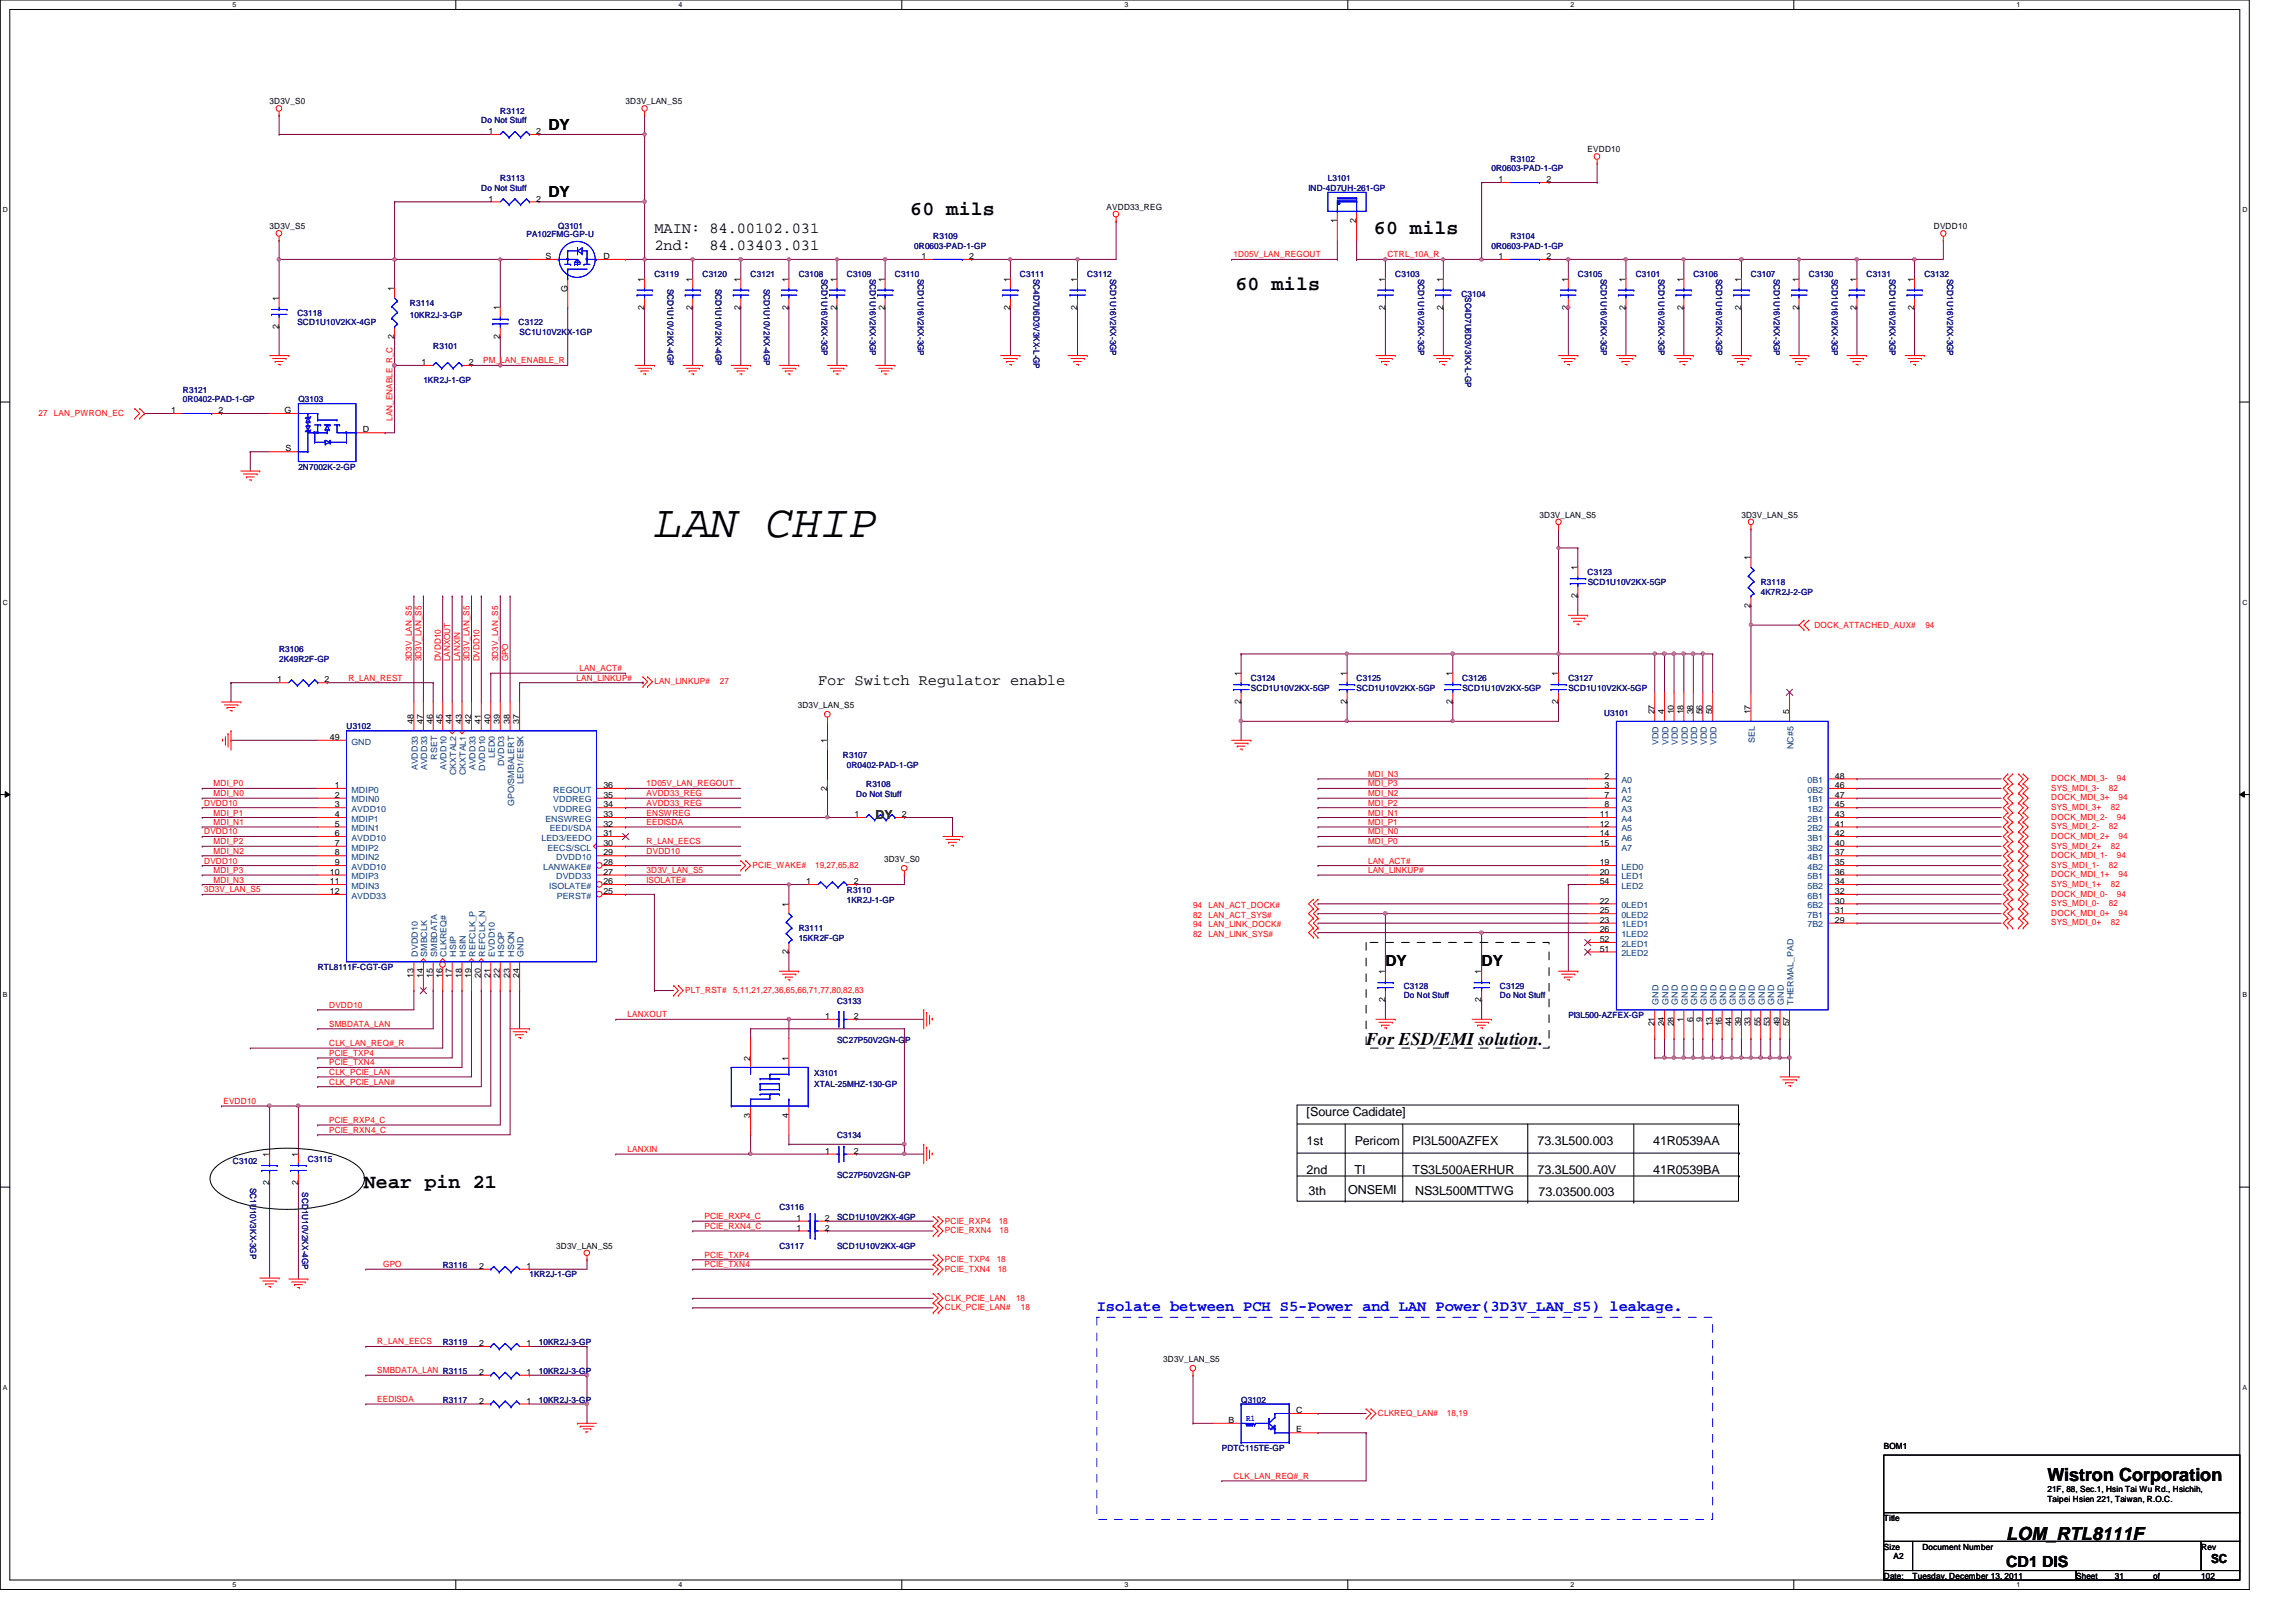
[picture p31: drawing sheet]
<svg xmlns="http://www.w3.org/2000/svg" width="297mm" height="210mm" viewBox="0 0 297 210" stroke-linecap="round" stroke-linejoin="round" font-family="sans-serif">
<defs><g id="words">
<text font-size="6" x="84.7" y="69.6">LAN CHIP</text>
<g font-size="2.6">
<text x="117.8" y="27.9">60 mils</text>
<text x="177.8" y="30.2">60 mils</text>
<text x="159.8" y="37.5">60 mils</text>
<text x="47.1" y="153.8">Near pin 21</text>
</g>
<g font-size="2.3">
<text x="176.7" y="135.3">For ESD/EMI solution.</text>
<text x="264.9" y="191.7">Wistron Corporation</text>
<text x="259.5" y="199.3">LOM_RTL8111F</text>
</g>
<g font-size="2">
<text x="70.9" y="16.8">DY</text>
<text x="70.9" y="25.5">DY</text>
<text x="84.7" y="30.2">MAIN: 84.00102.031</text>
<text x="84.7" y="32.3">2nd:</text>
<text x="91.8" y="32.3">84.03403.031</text>
<text x="105.8" y="88.7">For Switch Regulator enable</text>
<text x="179.2" y="125.1">DY</text>
<text x="191.7" y="125.1">DY</text>
<text x="259.5" y="202.7">CD1 DIS</text>
</g>
<text font-size="2" fill="#00f" x="141.9" y="169.7">Isolate between PCH S5-Power and LAN Power(3D3V_LAN_S5) leakage.</text>
<text font-size="1.6" fill="#008000" x="113.3" y="106">DY</text>
<g font-size="1.6">
<text x="169" y="144.4">[Source Cadidate]</text>
<text x="169" y="148.2">1st</text>
<text x="175.3" y="148.2">Pericom</text>
<text x="182.7" y="148.2">PI3L500AZFEX</text>
<text x="198.9" y="148.2">73.3L500.003</text>
<text x="213.9" y="148.2">41R0539AA</text>
<text x="169" y="151.9">2nd</text>
<text x="169.3" y="154.6">3th</text>
<text x="174.4" y="154.5">ONSEMI</text>
<text x="175.3" y="151.9">TI</text>
<text x="182.7" y="151.9">TS3L500AERHUR</text>
<text x="183.1" y="154.6">NS3L500MTTWG</text>
<text x="198.9" y="151.9">73.3L500.A0V</text>
<text x="199.1" y="154.8">73.03500.003</text>
<text x="213.9" y="151.9">41R0539BA</text>
<text x="286" y="202.3">SC</text>
</g>
<g font-size="1.1">
<text x="34.9" y="13.5">3D3V_S0</text>
<text x="63.2" y="17.4">1</text>
<text x="69.4" y="17.4">2</text>
<text x="80.9" y="13.5">3D3V_LAN_S5</text>
<text x="193.9" y="23.6">1</text>
<text x="200.1" y="23.6">2</text>
<text x="205.4" y="19.7">EVDD10</text>
<text x="34.9" y="29.7">3D3V_S5</text>
<text x="63.2" y="26.1">1</text>
<text x="69.4" y="26.1">2</text>
<text x="143.2" y="27.2">AVDD33_REG</text>
<text x="173" y="28.9" transform="rotate(-90 173 28.9)">1</text>
<text x="175.5" y="28.9" transform="rotate(-90 175.5 28.9)">2</text>
<text x="250.2" y="29.7">DVDD10</text>
<text x="70.6" y="33.5">S</text>
<text x="78.1" y="33.5">D</text>
<text x="119.2" y="33.5">1</text>
<text x="125.4" y="33.5">2</text>
<text x="193.9" y="33.5">1</text>
<text x="200.1" y="33.5">2</text>
<text x="36.1" y="38.9" transform="rotate(-90 36.1 38.9)">1</text>
<text x="51" y="37.7" transform="rotate(-90 51 37.7)">1</text>
<text x="64.7" y="40.2" transform="rotate(-90 64.7 40.2)">1</text>
<text x="73.4" y="37.8" transform="rotate(-90 73.4 37.8)">G</text>
<text x="83.4" y="40.1" transform="rotate(-90 83.4 40.1)">2</text>
<text x="83.4" y="36.4" transform="rotate(-90 83.4 36.4)">1</text>
<text x="89.6" y="40.1" transform="rotate(-90 89.6 40.1)">2</text>
<text x="89.6" y="36.4" transform="rotate(-90 89.6 36.4)">1</text>
<text x="95.8" y="40.1" transform="rotate(-90 95.8 40.1)">2</text>
<text x="95.8" y="36.4" transform="rotate(-90 95.8 36.4)">1</text>
<text x="102" y="40.1" transform="rotate(-90 102 40.1)">2</text>
<text x="102" y="36.4" transform="rotate(-90 102 36.4)">1</text>
<text x="108.2" y="40.1" transform="rotate(-90 108.2 40.1)">2</text>
<text x="108.2" y="36.4" transform="rotate(-90 108.2 36.4)">1</text>
<text x="114.5" y="40.1" transform="rotate(-90 114.5 40.1)">2</text>
<text x="114.5" y="36.4" transform="rotate(-90 114.5 36.4)">1</text>
<text x="130.7" y="40.1" transform="rotate(-90 130.7 40.1)">2</text>
<text x="130.7" y="36.4" transform="rotate(-90 130.7 36.4)">1</text>
<text x="139.4" y="40.1" transform="rotate(-90 139.4 40.1)">2</text>
<text x="139.4" y="36.4" transform="rotate(-90 139.4 36.4)">1</text>
<text x="179.2" y="40.1" transform="rotate(-90 179.2 40.1)">2</text>
<text x="179.2" y="36.4" transform="rotate(-90 179.2 36.4)">1</text>
<text x="186.7" y="40.1" transform="rotate(-90 186.7 40.1)">2</text>
<text x="186.7" y="36.4" transform="rotate(-90 186.7 36.4)">1</text>
<text x="202.9" y="40.1" transform="rotate(-90 202.9 40.1)">2</text>
<text x="202.9" y="36.4" transform="rotate(-90 202.9 36.4)">1</text>
<text x="210.3" y="40.1" transform="rotate(-90 210.3 40.1)">2</text>
<text x="210.3" y="36.4" transform="rotate(-90 210.3 36.4)">1</text>
<text x="217.8" y="40.1" transform="rotate(-90 217.8 40.1)">2</text>
<text x="217.8" y="36.4" transform="rotate(-90 217.8 36.4)">1</text>
<text x="225.3" y="40.1" transform="rotate(-90 225.3 40.1)">2</text>
<text x="225.3" y="36.4" transform="rotate(-90 225.3 36.4)">1</text>
<text x="232.7" y="40.1" transform="rotate(-90 232.7 40.1)">2</text>
<text x="232.7" y="36.4" transform="rotate(-90 232.7 36.4)">1</text>
<text x="240.2" y="40.1" transform="rotate(-90 240.2 40.1)">2</text>
<text x="240.2" y="36.4" transform="rotate(-90 240.2 36.4)">1</text>
<text x="247.6" y="40.1" transform="rotate(-90 247.6 40.1)">2</text>
<text x="247.6" y="36.4" transform="rotate(-90 247.6 36.4)">1</text>
<text x="36.1" y="42.6" transform="rotate(-90 36.1 42.6)">2</text>
<text x="51" y="43.8" transform="rotate(-90 51 43.8)">2</text>
<text x="54.5" y="47.2">1</text>
<text x="60.7" y="47.2">2</text>
<text x="64.7" y="43.8" transform="rotate(-90 64.7 43.8)">2</text>
<text x="22.1" y="53.5">1</text>
<text x="28.3" y="53.5">2</text>
<text x="36.8" y="53.5">G</text>
<text x="37" y="58.4">S</text>
<text x="46.9" y="56">D</text>
<text x="199.2" y="67">3D3V_LAN_S5</text>
<text x="225.3" y="67">3D3V_LAN_S5</text>
<text x="204.1" y="77.4" transform="rotate(-90 204.1 77.4)">2</text>
<text x="204.1" y="73.8" transform="rotate(-90 204.1 73.8)">1</text>
<text x="226.5" y="72.5" transform="rotate(-90 226.5 72.5)">1</text>
<text x="226.5" y="78.7" transform="rotate(-90 226.5 78.7)">2</text>
<text x="35.9" y="88.3">1</text>
<text x="42" y="88.3">2</text>
<text x="160.5" y="87.5" transform="rotate(-90 160.5 87.5)">1</text>
<text x="174.2" y="87.5" transform="rotate(-90 174.2 87.5)">1</text>
<text x="187.9" y="87.5" transform="rotate(-90 187.9 87.5)">1</text>
<text x="201.6" y="87.5" transform="rotate(-90 201.6 87.5)">1</text>
<text x="42.7" y="95.8">49</text>
<text x="53.5" y="93.7" transform="rotate(-90 53.5 93.7)">48</text>
<text x="54.7" y="93.7" transform="rotate(-90 54.7 93.7)">47</text>
<text x="56" y="93.7" transform="rotate(-90 56 93.7)">46</text>
<text x="57.2" y="93.7" transform="rotate(-90 57.2 93.7)">45</text>
<text x="58.5" y="93.7" transform="rotate(-90 58.5 93.7)">44</text>
<text x="59.7" y="93.7" transform="rotate(-90 59.7 93.7)">43</text>
<text x="61" y="93.7" transform="rotate(-90 61 93.7)">42</text>
<text x="62.2" y="93.7" transform="rotate(-90 62.2 93.7)">41</text>
<text x="63.5" y="93.7" transform="rotate(-90 63.5 93.7)">40</text>
<text x="64.7" y="93.7" transform="rotate(-90 64.7 93.7)">39</text>
<text x="66" y="93.7" transform="rotate(-90 66 93.7)">38</text>
<text x="67.2" y="93.7" transform="rotate(-90 67.2 93.7)">37</text>
<text x="103.2" y="91.7">3D3V_LAN_S5</text>
<text x="160.5" y="91.1" transform="rotate(-90 160.5 91.1)">2</text>
<text x="174.2" y="91.1" transform="rotate(-90 174.2 91.1)">2</text>
<text x="187.9" y="91.1" transform="rotate(-90 187.9 91.1)">2</text>
<text x="201.6" y="91.1" transform="rotate(-90 201.6 91.1)">2</text>
<text x="214" y="92.5" transform="rotate(-90 214 92.5)">27</text>
<text x="215.3" y="92.5" transform="rotate(-90 215.3 92.5)">4</text>
<text x="216.5" y="92.5" transform="rotate(-90 216.5 92.5)">10</text>
<text x="217.8" y="92.5" transform="rotate(-90 217.8 92.5)">18</text>
<text x="219" y="92.5" transform="rotate(-90 219 92.5)">38</text>
<text x="220.3" y="92.5" transform="rotate(-90 220.3 92.5)">56</text>
<text x="221.5" y="92.5" transform="rotate(-90 221.5 92.5)">50</text>
<text x="226.5" y="92.5" transform="rotate(-90 226.5 92.5)">17</text>
<text x="231.5" y="92.5" transform="rotate(-90 231.5 92.5)">5</text>
<text x="43.3" y="102">1</text>
<text x="78.1" y="102">36</text>
<text x="107" y="96.2" transform="rotate(-90 107 96.2)">1</text>
<text x="207.6" y="100.8">2</text>
<text x="207.6" y="102">3</text>
<text x="237.4" y="100.8">48</text>
<text x="237.4" y="102">46</text>
<text x="43.3" y="104.5">3</text>
<text x="43.3" y="103.3">2</text>
<text x="43.3" y="105.7">4</text>
<text x="43.3" y="107">5</text>
<text x="78.1" y="105.7">33</text>
<text x="78.1" y="103.3">35</text>
<text x="78.1" y="104.5">34</text>
<text x="78.1" y="107">32</text>
<text x="107" y="102.3" transform="rotate(-90 107 102.3)">2</text>
<text x="110.5" y="105.7">1</text>
<text x="116.7" y="105.7">2</text>
<text x="207" y="105.7">11</text>
<text x="207" y="107">12</text>
<text x="207.6" y="103.3">7</text>
<text x="207.6" y="104.5">8</text>
<text x="237.4" y="103.3">47</text>
<text x="237.4" y="104.5">45</text>
<text x="237.4" y="105.7">43</text>
<text x="237.4" y="107">41</text>
<text x="42.7" y="113.2">10</text>
<text x="43.3" y="108.2">6</text>
<text x="43.3" y="112">9</text>
<text x="43.3" y="109.5">7</text>
<text x="43.3" y="110.7">8</text>
<text x="78.1" y="109.5">30</text>
<text x="78.1" y="110.7">29</text>
<text x="78.1" y="113.2">27</text>
<text x="78.1" y="108.2">31</text>
<text x="78.1" y="112">28</text>
<text x="114.4" y="111.5">3D3V_S0</text>
<text x="207" y="108.2">14</text>
<text x="207" y="109.5">15</text>
<text x="207" y="112">19</text>
<text x="207" y="113.2">20</text>
<text x="237.4" y="108.2">42</text>
<text x="237.4" y="109.5">40</text>
<text x="237.4" y="110.7">37</text>
<text x="237.4" y="113.2">36</text>
<text x="237.4" y="112">35</text>
<text x="42.7" y="115.7">12</text>
<text x="42.7" y="114.4">11</text>
<text x="78.1" y="114.4">26</text>
<text x="78.1" y="115.7">25</text>
<text x="102" y="117.3" transform="rotate(-90 102 117.3)">1</text>
<text x="104.3" y="114.4">1</text>
<text x="110.4" y="114.4">2</text>
<text x="207" y="116.9">22</text>
<text x="207" y="119.4">23</text>
<text x="207" y="118.2">25</text>
<text x="207" y="114.4">54</text>
<text x="237.4" y="114.4">34</text>
<text x="237.4" y="115.7">32</text>
<text x="237.4" y="118.2">31</text>
<text x="237.4" y="116.9">30</text>
<text x="237.4" y="119.4">29</text>
<text x="102" y="123.5" transform="rotate(-90 102 123.5)">2</text>
<text x="207" y="120.6">26</text>
<text x="207" y="121.9">52</text>
<text x="207" y="123.1">51</text>
<text x="53.5" y="126.6" transform="rotate(-90 53.5 126.6)">13</text>
<text x="54.7" y="126.6" transform="rotate(-90 54.7 126.6)">14</text>
<text x="56" y="126.6" transform="rotate(-90 56 126.6)">15</text>
<text x="57.2" y="126.6" transform="rotate(-90 57.2 126.6)">16</text>
<text x="58.5" y="126.6" transform="rotate(-90 58.5 126.6)">17</text>
<text x="59.7" y="126.6" transform="rotate(-90 59.7 126.6)">18</text>
<text x="61" y="126.6" transform="rotate(-90 61 126.6)">19</text>
<text x="62.2" y="126.6" transform="rotate(-90 62.2 126.6)">20</text>
<text x="63.5" y="126.6" transform="rotate(-90 63.5 126.6)">21</text>
<text x="64.7" y="126.6" transform="rotate(-90 64.7 126.6)">22</text>
<text x="66" y="126.6" transform="rotate(-90 66 126.6)">23</text>
<text x="67.2" y="126.6" transform="rotate(-90 67.2 126.6)">24</text>
<text x="106.8" y="131.9">1</text>
<text x="110.4" y="131.9">2</text>
<text x="179.2" y="129.7" transform="rotate(-90 179.2 129.7)">2</text>
<text x="179.2" y="126" transform="rotate(-90 179.2 126)">1</text>
<text x="191.6" y="129.7" transform="rotate(-90 191.6 129.7)">2</text>
<text x="191.6" y="126" transform="rotate(-90 191.6 126)">1</text>
<text x="97.1" y="137.2" transform="rotate(-90 97.1 137.2)">2</text>
<text x="102" y="137.2" transform="rotate(-90 102 137.2)">1</text>
<text x="214" y="132.8" transform="rotate(-90 214 132.8)">21</text>
<text x="215.3" y="132.8" transform="rotate(-90 215.3 132.8)">24</text>
<text x="216.5" y="132.8" transform="rotate(-90 216.5 132.8)">28</text>
<text x="217.8" y="132.2" transform="rotate(-90 217.8 132.2)">1</text>
<text x="219" y="132.2" transform="rotate(-90 219 132.2)">6</text>
<text x="220.3" y="132.2" transform="rotate(-90 220.3 132.2)">9</text>
<text x="221.5" y="132.8" transform="rotate(-90 221.5 132.8)">13</text>
<text x="222.8" y="132.8" transform="rotate(-90 222.8 132.8)">16</text>
<text x="224" y="132.8" transform="rotate(-90 224 132.8)">44</text>
<text x="225.3" y="132.8" transform="rotate(-90 225.3 132.8)">39</text>
<text x="226.5" y="132.8" transform="rotate(-90 226.5 132.8)">33</text>
<text x="227.8" y="132.8" transform="rotate(-90 227.8 132.8)">55</text>
<text x="229" y="132.8" transform="rotate(-90 229 132.8)">53</text>
<text x="230.2" y="132.8" transform="rotate(-90 230.2 132.8)">49</text>
<text x="231.5" y="132.8" transform="rotate(-90 231.5 132.8)">57</text>
<text x="34.8" y="149.7" transform="rotate(-90 34.8 149.7)">1</text>
<text x="38.6" y="149.7" transform="rotate(-90 38.6 149.7)">1</text>
<text x="97.1" y="144.7" transform="rotate(-90 97.1 144.7)">3</text>
<text x="102" y="144.7" transform="rotate(-90 102 144.7)">4</text>
<text x="106.8" y="149.3">1</text>
<text x="110.4" y="149.3">2</text>
<text x="34.8" y="153.3" transform="rotate(-90 34.8 153.3)">2</text>
<text x="38.6" y="153.3" transform="rotate(-90 38.6 153.3)">2</text>
<text x="72" y="161.6">3D3V_LAN_S5</text>
<text x="103" y="158">1</text>
<text x="103" y="159.3">1</text>
<text x="106.7" y="158">2</text>
<text x="106.7" y="159.3">2</text>
<text x="62" y="164.2">2</text>
<text x="68.1" y="164.2">1</text>
<text x="62" y="174.2">2</text>
<text x="62" y="177.9">2</text>
<text x="68.1" y="174.2">1</text>
<text x="68.1" y="177.9">1</text>
<text x="150.5" y="176.3">3D3V_LAN_S5</text>
<text x="62" y="181.7">2</text>
<text x="68.1" y="181.7">1</text>
<text x="158.9" y="184.1">B</text>
<text x="167.7" y="185.4">E</text>
<text x="167.7" y="182.9">C</text>
<text x="243.7" y="187.5">BOM1</text>
<text x="243.7" y="196.8">Title</text>
<text x="264.9" y="193.1">21F, 88, Sec.1, Hsin Tai Wu Rd., Hsichih,</text>
<text x="264.9" y="194.4">Taipei Hsien 221, Taiwan, R.O.C.</text>
<text x="243.7" y="200.5">Size</text>
<text x="245" y="201.8">A2</text>
<text x="248.7" y="200.5">Document Number</text>
<text x="284.8" y="200.5">Rev</text>
<text x="243.7" y="204.3">Date:</text>
<text x="247.4" y="204.3">Tuesday, December 13, 2011</text>
<text x="268.6" y="204.3">Sheet</text>
<text x="273.6" y="204.3">31</text>
<text x="278.6" y="204.3">of</text>
<text x="284.8" y="204.3">102</text>
</g>
<g font-size="1.1" fill="#000080">
<text x="62.3" y="16">Do Not Stuff</text>
<text x="64.7" y="14.7">R3112</text>
<text x="64.7" y="23.5">R3113</text>
<text x="171.8" y="23.5">L3101</text>
<text x="193" y="22.2">0R0603-PAD-1-GP</text>
<text x="195.4" y="21">R3102</text>
<text x="62.3" y="24.7">Do Not Stuff</text>
<text x="72.2" y="29.7">Q3101</text>
<text x="169.3" y="24.7">IND-4D7UH-261-GP</text>
<text x="68.1" y="30.6">PA102FMG-GP-U</text>
<text x="84.7" y="35.9">C3119</text>
<text x="90.9" y="35.9">C3120</text>
<text x="97.1" y="35.9">C3121</text>
<text x="103.3" y="35.9">C3108</text>
<text x="109.6" y="35.9">C3109</text>
<text x="115.8" y="35.9">C3110</text>
<text x="118.3" y="32.2">0R0603-PAD-1-GP</text>
<text x="120.7" y="30.9">R3109</text>
<text x="131.9" y="35.9">C3111</text>
<text x="140.7" y="35.9">C3112</text>
<text x="180.5" y="35.9">C3103</text>
<text x="193" y="32.2">0R0603-PAD-1-GP</text>
<text x="195.4" y="30.9">R3104</text>
<text x="204.1" y="35.9">C3105</text>
<text x="211.6" y="35.9">C3101</text>
<text x="219.1" y="35.9">C3106</text>
<text x="226.5" y="35.9">C3107</text>
<text x="234" y="35.9">C3130</text>
<text x="241.5" y="35.9">C3131</text>
<text x="249" y="35.9">C3132</text>
<text x="38.5" y="40.9">C3118</text>
<text x="38.5" y="42">SCD1U10V2KX-4GP</text>
<text x="53" y="39.6">R3114</text>
<text x="53" y="41.1">10KR2J-3-GP</text>
<text x="86.4" y="37.3" transform="rotate(90 86.4 37.3)">SCD1U10V2KX-4GP</text>
<text x="92.6" y="37.3" transform="rotate(90 92.6 37.3)">SCD1U10V2KX-4GP</text>
<text x="98.8" y="37.3" transform="rotate(90 98.8 37.3)">SCD1U10V2KX-4GP</text>
<text x="106.3" y="36.1" transform="rotate(90 106.3 36.1)">SCD1U16V2KX-3GP</text>
<text x="112.5" y="36.1" transform="rotate(90 112.5 36.1)">SCD1U16V2KX-3GP</text>
<text x="118.7" y="36.1" transform="rotate(90 118.7 36.1)">SCD1U16V2KX-3GP</text>
<text x="133.7" y="36.1" transform="rotate(90 133.7 36.1)">SC4D7U6D3V3KX-L-GP</text>
<text x="143.6" y="36.1" transform="rotate(90 143.6 36.1)">SCD1U16V2KX-3GP</text>
<text x="183.5" y="36.1" transform="rotate(90 183.5 36.1)">SCD1U16V2KX-3GP</text>
<text x="189.1" y="38.4">C3104</text>
<text x="189.6" y="38.4" transform="rotate(90 189.6 38.4)">SC4D7U6D3V3KX-L-GP</text>
<text x="207.1" y="36.1" transform="rotate(90 207.1 36.1)">SCD1U16V2KX-3GP</text>
<text x="214.6" y="36.1" transform="rotate(90 214.6 36.1)">SCD1U16V2KX-3GP</text>
<text x="222" y="36.1" transform="rotate(90 222 36.1)">SCD1U16V2KX-3GP</text>
<text x="229.5" y="36.1" transform="rotate(90 229.5 36.1)">SCD1U16V2KX-3GP</text>
<text x="237" y="36.1" transform="rotate(90 237 36.1)">SCD1U16V2KX-3GP</text>
<text x="244.4" y="36.1" transform="rotate(90 244.4 36.1)">SCD1U16V2KX-3GP</text>
<text x="251.9" y="36.1" transform="rotate(90 251.9 36.1)">SCD1U16V2KX-3GP</text>
<text x="56" y="45.2">R3101</text>
<text x="67.1" y="42.1">C3122</text>
<text x="67.2" y="43.3">SC1U10V2KX-1GP</text>
<text x="23.7" y="50.8">R3121</text>
<text x="23.7" y="52.1">0R0402-PAD-1-GP</text>
<text x="38.6" y="52.1">Q3103</text>
<text x="54.8" y="49.6">1KR2J-1-GP</text>
<text x="38.6" y="60.8">2N7002K-2-GP</text>
<text x="205.4" y="74.5">C3123</text>
<text x="205.4" y="75.7">SCD1U10V2KX-5GP</text>
<text x="227.8" y="75.7">R3118</text>
<text x="227.8" y="77">4K7R2J-2-GP</text>
<text x="36.1" y="84.4">R3106</text>
<text x="36.1" y="85.7">2K49R2F-GP</text>
<text x="161.8" y="88.2">C3124</text>
<text x="161.8" y="89.4">SCD1U10V2KX-5GP</text>
<text x="175.5" y="88.2">C3125</text>
<text x="175.5" y="89.4">SCD1U10V2KX-5GP</text>
<text x="189.2" y="88.2">C3126</text>
<text x="189.2" y="89.4">SCD1U10V2KX-5GP</text>
<text x="202.9" y="88.2">C3127</text>
<text x="202.9" y="89.4">SCD1U10V2KX-5GP</text>
<text x="44.8" y="94.4">U3102</text>
<text x="207.5" y="92.6">U3101</text>
<text x="109" y="98.1">R3107</text>
<text x="109.6" y="99.4">0R0402-PAD-1-GP</text>
<text x="112.1" y="101.9">R3108</text>
<text x="110.8" y="103.1">Do Not Stuff</text>
<text x="109.6" y="115.5">R3110</text>
<text x="109.6" y="116.8">1KR2J-1-GP</text>
<text x="41.1" y="125.5">RTL8111F-CGT-GP</text>
<text x="103.3" y="120.5">R3111</text>
<text x="103.3" y="121.8">15KR2F-GP</text>
<text x="108.3" y="129.9">C3133</text>
<text x="181.6" y="128">C3128</text>
<text x="181.6" y="129.1">Do Not Stuff</text>
<text x="194.1" y="128">C3129</text>
<text x="194.1" y="129.1">Do Not Stuff</text>
<text x="202.9" y="131.7">PI3L500-AZFEX-GP</text>
<text x="108.3" y="135">SC27P50V2GN-GP</text>
<text x="105.3" y="139.2">X3101</text>
<text x="105.3" y="140.7">XTAL-25MHZ-130-GP</text>
<text x="108.3" y="147.3">C3134</text>
<text x="30.1" y="150.6">C3102</text>
<text x="32.4" y="153.7" transform="rotate(90 32.4 153.7)">SC1U10V3KX-3GP</text>
<text x="39.1" y="154.3" transform="rotate(90 39.1 154.3)">SCD1U10V2KX-4GP</text>
<text x="39.8" y="150.4">C3115</text>
<text x="108.3" y="152.4">SC27P50V2GN-GP</text>
<text x="100.8" y="156.6">C3116</text>
<text x="100.8" y="161.6">C3117</text>
<text x="108.3" y="157.9">SCD1U10V2KX-4GP</text>
<text x="108.3" y="161.6">SCD1U10V2KX-4GP</text>
<text x="57.3" y="164.1">R3116</text>
<text x="68.5" y="165.3">1KR2J-1-GP</text>
<text x="57.3" y="174">R3119</text>
<text x="69.7" y="174">10KR2J-3-GP</text>
<text x="69.7" y="177.8">10KR2J-3-GP</text>
<text x="57.3" y="181.5">R3117</text>
<text x="69.7" y="181.5">10KR2J-3-GP</text>
<text x="160.6" y="181.5">Q3102</text>
<text x="158.1" y="187.7">PDTC115TE-GP</text>
</g>
<g font-size="1.1" fill="#f00">
<text x="159.6" y="33.3">1D05V_LAN_REGOUT</text>
<text x="179.5" y="33.3">CTRL_10A_R</text>
<text x="62.5" y="47">PM_LAN_ENABLE_R</text>
<text x="5" y="53.8">27</text>
<text x="7" y="53.8">LAN_PWRON_EC</text>
<text x="50.8" y="54.5" transform="rotate(-90 50.8 54.5)">LAN_ENABLE_R_C</text>
<text x="234.7" y="81.3">DOCK_ATTACHED_AUX#</text>
<text x="249.1" y="81.3">94</text>
<text x="45.1" y="88.1">R_LAN_REST</text>
<text x="53.3" y="85.6" transform="rotate(-90 53.3 85.6)">3D3V_LAN_S5</text>
<text x="54.5" y="85.6" transform="rotate(-90 54.5 85.6)">3D3V_LAN_S5</text>
<text x="57" y="85.6" transform="rotate(-90 57 85.6)">DVDD10</text>
<text x="58.2" y="85.6" transform="rotate(-90 58.2 85.6)">LANXOUT</text>
<text x="59.5" y="85.6" transform="rotate(-90 59.5 85.6)">LANXIN</text>
<text x="60.7" y="85.6" transform="rotate(-90 60.7 85.6)">3D3V_LAN_S5</text>
<text x="62" y="85.6" transform="rotate(-90 62 85.6)">DVDD10</text>
<text x="64.5" y="85.6" transform="rotate(-90 64.5 85.6)">3D3V_LAN_S5</text>
<text x="65.7" y="85.6" transform="rotate(-90 65.7 85.6)">GPO</text>
<text x="74.6" y="88.1">LAN_LINKUP#</text>
<text x="75" y="86.9">LAN_ACT#</text>
<text x="84.7" y="88.5">LAN_LINKUP#</text>
<text x="93.1" y="88.5">27</text>
<text x="27.6" y="101.8">MDI_P0</text>
<text x="83.6" y="101.8">1D05V_LAN_REGOUT</text>
<text x="177" y="100.5">MDI_N3</text>
<text x="177" y="101.8">MDI_P3</text>
<text x="265.4" y="101.1">DOCK_MDI_3-</text>
<text x="273.9" y="101.1">94</text>
<text x="26.4" y="104.3">DVDD10</text>
<text x="26.4" y="108">DVDD10</text>
<text x="27.6" y="103">MDI_N0</text>
<text x="27.6" y="105.5">MDI_P1</text>
<text x="27.6" y="106.8">MDI_N1</text>
<text x="83.6" y="103">AVDD33_REG</text>
<text x="83.6" y="104.3">AVDD33_REG</text>
<text x="83.6" y="105.5">ENSWREG</text>
<text x="83.6" y="106.8">EEDISDA</text>
<text x="177" y="103">MDI_N2</text>
<text x="177" y="104.3">MDI_P2</text>
<text x="177" y="105.5">MDI_N1</text>
<text x="177" y="106.8">MDI_P1</text>
<text x="177" y="108">MDI_N0</text>
<text x="265.4" y="106.1">DOCK_MDI_2-</text>
<text x="265.4" y="107.3">SYS_MDI_2-</text>
<text x="265.4" y="103.6">DOCK_MDI_3+</text>
<text x="265.4" y="104.9">SYS_MDI_3+</text>
<text x="265.4" y="102.4">SYS_MDI_3-</text>
<text x="272.8" y="107.3">82</text>
<text x="272.8" y="102.4">82</text>
<text x="273.1" y="104.9">82</text>
<text x="273.9" y="106.1">94</text>
<text x="274.1" y="103.6">94</text>
<text x="26.4" y="111.8">DVDD10</text>
<text x="27.6" y="109.3">MDI_P2</text>
<text x="27.6" y="110.5">MDI_N2</text>
<text x="27.6" y="113">MDI_P3</text>
<text x="83.6" y="109.3">R_LAN_EECS</text>
<text x="83.6" y="110.5">DVDD10</text>
<text x="83.6" y="113">3D3V_LAN_S5</text>
<text x="97.4" y="112.3">PCIE_WAKE#</text>
<text x="105.4" y="112.3">19,27,65,82</text>
<text x="177" y="109.3">MDI_P0</text>
<text x="177" y="111.8">LAN_ACT#</text>
<text x="177" y="113">LAN_LINKUP#</text>
<text x="265.4" y="108.6">DOCK_MDI_2+</text>
<text x="265.4" y="109.8">SYS_MDI_2+</text>
<text x="265.4" y="113.5">DOCK_MDI_1+</text>
<text x="265.4" y="111.1">DOCK_MDI_1-</text>
<text x="265.4" y="112.3">SYS_MDI_1-</text>
<text x="272.8" y="112.3">82</text>
<text x="273.1" y="109.8">82</text>
<text x="273.9" y="111.1">94</text>
<text x="274.1" y="108.6">94</text>
<text x="274.1" y="113.5">94</text>
<text x="26.4" y="115.5">3D3V_LAN_S5</text>
<text x="27.6" y="114.2">MDI_N3</text>
<text x="83.6" y="114.2">ISOLATE#</text>
<text x="154.3" y="117.5">94</text>
<text x="154.3" y="118.8">82</text>
<text x="156.3" y="117.5">LAN_ACT_DOCK#</text>
<text x="156.3" y="118.8">LAN_ACT_SYS#</text>
<text x="265.4" y="116">DOCK_MDI_0-</text>
<text x="265.4" y="119.8">SYS_MDI_0+</text>
<text x="265.4" y="117.3">SYS_MDI_0-</text>
<text x="265.4" y="114.8">SYS_MDI_1+</text>
<text x="265.4" y="118.5">DOCK_MDI_0+</text>
<text x="272.8" y="117.3">82</text>
<text x="273.1" y="119.8">82</text>
<text x="273.1" y="114.8">82</text>
<text x="273.9" y="116">94</text>
<text x="274.1" y="118.5">94</text>
<text x="154.3" y="120">94</text>
<text x="154.3" y="121.3">82</text>
<text x="156.3" y="120">LAN_LINK_DOCK#</text>
<text x="156.3" y="121.3">LAN_LINK_SYS#</text>
<text x="42.6" y="130.4">DVDD10</text>
<text x="81.2" y="131.7">LANXOUT</text>
<text x="88.6" y="128.5">PLT_RST#</text>
<text x="94.9" y="128.5">5,11,21,27,36,65,66,71,77,80,82,83</text>
<text x="42.6" y="132.9">SMBDATA_LAN</text>
<text x="42.6" y="135.4">CLK_LAN_REQ#_R</text>
<text x="42.6" y="136.7">PCIE_TXP4</text>
<text x="42.6" y="137.9">PCIE_TXN4</text>
<text x="28.9" y="142.9">EVDD10</text>
<text x="42.6" y="139.1">CLK_PCIE_LAN</text>
<text x="42.6" y="140.4">CLK_PCIE_LAN#</text>
<text x="42.6" y="145.3">PCIE_RXP4_C</text>
<text x="42.6" y="146.6">PCIE_RXN4_C</text>
<text x="81.2" y="149.1">LANXIN</text>
<text x="91.1" y="157.8">PCIE_RXP4_C</text>
<text x="91.1" y="159">PCIE_RXN4_C</text>
<text x="122.3" y="158.4">PCIE_RXP4</text>
<text x="122.3" y="159.6">PCIE_RXN4</text>
<text x="129.2" y="158.4">18</text>
<text x="129.3" y="159.6">18</text>
<text x="49.6" y="164">GPO</text>
<text x="91.1" y="162.8">PCIE_TXP4</text>
<text x="91.1" y="164">PCIE_TXN4</text>
<text x="122.3" y="163.3">PCIE_TXP4</text>
<text x="122.3" y="164.6">PCIE_TXN4</text>
<text x="128.9" y="163.3">18</text>
<text x="129.1" y="164.6">18</text>
<text x="48.8" y="174">R_LAN_EECS</text>
<text x="122.3" y="168.3">CLK_PCIE_LAN</text>
<text x="122.3" y="169.5">CLK_PCIE_LAN#</text>
<text x="131.4" y="168.3">18</text>
<text x="132.1" y="169.5">18</text>
<text x="48.8" y="177.7">SMBDATA_LAN R3115</text>
<text x="48.8" y="181.4">EEDISDA</text>
<text x="178.3" y="183.3">CLKREQ_LAN#</text>
<text x="187.2" y="183.3">18,19</text>
<text x="159.6" y="191.4">CLK_LAN_REQ#_R</text>
</g>
<g font-size="1.1" fill="#004080">
<text x="45.5" y="96.4">GND</text>
<text x="54.1" y="99.7" transform="rotate(-90 54.1 99.7)">AVDD33</text>
<text x="55.3" y="99.7" transform="rotate(-90 55.3 99.7)">AVDD33</text>
<text x="56.6" y="98.3" transform="rotate(-90 56.6 98.3)">RSET</text>
<text x="57.8" y="99.7" transform="rotate(-90 57.8 99.7)">AVDD10</text>
<text x="59" y="100.3" transform="rotate(-90 59 100.3)">CKXTAL2</text>
<text x="60.3" y="100.3" transform="rotate(-90 60.3 100.3)">CKXTAL1</text>
<text x="61.5" y="99.7" transform="rotate(-90 61.5 99.7)">AVDD33</text>
<text x="62.8" y="99.8" transform="rotate(-90 62.8 99.8)">DVDD10</text>
<text x="64" y="98.1" transform="rotate(-90 64 98.1)">LED0</text>
<text x="65.2" y="99.1" transform="rotate(-90 65.2 99.1)">DVDD3</text>
<text x="67.7" y="101.5" transform="rotate(-90 67.7 101.5)">LED1/EESK</text>
<text x="209.8" y="101.3">A0</text>
<text x="214.6" y="96.4" transform="rotate(-90 214.6 96.4)">VDD</text>
<text x="215.9" y="96.4" transform="rotate(-90 215.9 96.4)">VDD</text>
<text x="217.1" y="96.4" transform="rotate(-90 217.1 96.4)">VDD</text>
<text x="218.4" y="96.4" transform="rotate(-90 218.4 96.4)">VDD</text>
<text x="219.6" y="96.4" transform="rotate(-90 219.6 96.4)">VDD</text>
<text x="220.8" y="96.4" transform="rotate(-90 220.8 96.4)">VDD</text>
<text x="222.1" y="96.4" transform="rotate(-90 222.1 96.4)">VDD</text>
<text x="227" y="96.1" transform="rotate(-90 227 96.1)">SEL</text>
<text x="232" y="96.9" transform="rotate(-90 232 96.9)">NC#5</text>
<text x="233.8" y="101.3">0B1</text>
<text x="45.5" y="105.1">AVDD10</text>
<text x="45.5" y="102.6">MDIP0</text>
<text x="45.5" y="103.8">MDIN0</text>
<text x="45.5" y="106.3">MDIP1</text>
<text x="45.5" y="107.6">MDIN1</text>
<text x="66.5" y="104.3" transform="rotate(-90 66.5 104.3)">GPO/SMBALERT</text>
<text x="70.6" y="106.3">ENSWREG</text>
<text x="71.1" y="107.6">EEDI/SDA</text>
<text x="71.6" y="102.6">REGOUT</text>
<text x="71.6" y="103.8">VDDREG</text>
<text x="71.6" y="105.1">VDDREG</text>
<text x="209.8" y="102.6">A1</text>
<text x="209.8" y="103.8">A2</text>
<text x="209.8" y="105.1">A3</text>
<text x="209.8" y="106.3">A4</text>
<text x="209.8" y="107.6">A5</text>
<text x="233.8" y="103.8">1B1</text>
<text x="233.8" y="105.1">1B2</text>
<text x="233.8" y="106.3">2B1</text>
<text x="233.8" y="107.6">2B2</text>
<text x="233.8" y="102.6">0B2</text>
<text x="45.5" y="108.8">AVDD10</text>
<text x="45.5" y="112.6">AVDD10</text>
<text x="45.5" y="110.1">MDIP2</text>
<text x="45.5" y="111.3">MDIN2</text>
<text x="45.5" y="113.8">MDIP3</text>
<text x="70.1" y="108.8">LED3/EEDO</text>
<text x="70.3" y="112.6">LANWAKE#</text>
<text x="70.8" y="110.1">EECS/SCL</text>
<text x="72" y="111.3">DVDD10</text>
<text x="72" y="113.8">DVDD33</text>
<text x="209.8" y="108.8">A6</text>
<text x="209.8" y="110.1">A7</text>
<text x="209.8" y="112.6">LED0</text>
<text x="209.8" y="113.8">LED1</text>
<text x="233.8" y="108.8">3B1</text>
<text x="233.8" y="110.1">3B2</text>
<text x="233.8" y="111.3">4B1</text>
<text x="233.8" y="113.8">5B1</text>
<text x="233.8" y="112.6">4B2</text>
<text x="45.5" y="116.3">AVDD33</text>
<text x="45.5" y="115">MDIN3</text>
<text x="71" y="115">ISOLATE#</text>
<text x="72" y="116.3">PERST#</text>
<text x="209.8" y="117.5">0LED1</text>
<text x="209.8" y="118.8">0LED2</text>
<text x="209.8" y="115">LED2</text>
<text x="233.8" y="115">5B2</text>
<text x="233.8" y="116.3">6B1</text>
<text x="233.8" y="118.8">7B1</text>
<text x="233.8" y="117.5">6B2</text>
<text x="54.1" y="123.8" transform="rotate(-90 54.1 123.8)">DVDD10</text>
<text x="55.3" y="123.8" transform="rotate(-90 55.3 123.8)">SMBCLK</text>
<text x="56.6" y="123.8" transform="rotate(-90 56.6 123.8)">SMBDATA</text>
<text x="57.8" y="123.8" transform="rotate(-90 57.8 123.8)">CLKREQ#</text>
<text x="59" y="123.8" transform="rotate(-90 59 123.8)">HSIP</text>
<text x="60.3" y="123.8" transform="rotate(-90 60.3 123.8)">HSIN</text>
<text x="61.5" y="123.8" transform="rotate(-90 61.5 123.8)">REFCLK_P</text>
<text x="62.8" y="123.8" transform="rotate(-90 62.8 123.8)">REFCLK_N</text>
<text x="64" y="123.8" transform="rotate(-90 64 123.8)">EVDD10</text>
<text x="65.2" y="123.8" transform="rotate(-90 65.2 123.8)">HSOP</text>
<text x="66.5" y="123.8" transform="rotate(-90 66.5 123.8)">HSON</text>
<text x="67.7" y="123.8" transform="rotate(-90 67.7 123.8)">GND</text>
<text x="209.8" y="120">1LED1</text>
<text x="209.8" y="121.2">1LED2</text>
<text x="209.8" y="122.5">2LED1</text>
<text x="209.8" y="123.7">2LED2</text>
<text x="233.8" y="120">7B2</text>
<text x="214.6" y="130" transform="rotate(-90 214.6 130)">GND</text>
<text x="215.9" y="130" transform="rotate(-90 215.9 130)">GND</text>
<text x="217.1" y="130" transform="rotate(-90 217.1 130)">GND</text>
<text x="218.4" y="130" transform="rotate(-90 218.4 130)">GND</text>
<text x="219.6" y="130" transform="rotate(-90 219.6 130)">GND</text>
<text x="220.8" y="130" transform="rotate(-90 220.8 130)">GND</text>
<text x="222.1" y="130" transform="rotate(-90 222.1 130)">GND</text>
<text x="223.3" y="130" transform="rotate(-90 223.3 130)">GND</text>
<text x="224.6" y="130" transform="rotate(-90 224.6 130)">GND</text>
<text x="225.8" y="130" transform="rotate(-90 225.8 130)">GND</text>
<text x="227" y="130" transform="rotate(-90 227 130)">GND</text>
<text x="228.3" y="130" transform="rotate(-90 228.3 130)">GND</text>
<text x="229.5" y="130" transform="rotate(-90 229.5 130)">GND</text>
<text x="230.8" y="130" transform="rotate(-90 230.8 130)">GND</text>
<text x="232" y="130" transform="rotate(-90 232 130)">THERMAL_PAD</text>
</g>
<text font-size="1.1" fill="#00f" x="161.2" y="183.9">R1</text>
<g font-size=".9">
<text x="30.1" y=".9">5</text>
<text x="87.8" y=".9">4</text>
<text x="145.5" y=".9">3</text>
<text x="203.2" y=".9">2</text>
<text x="260.9" y=".9">1</text>
<text x=".4" y="27.4">D</text>
<text x="290.1" y="27.4">D</text>
<text x=".4" y="78.2">C</text>
<text x="290.1" y="78.2">C</text>
<text x=".4" y="129">B</text>
<text x="290.1" y="129">B</text>
<text x=".4" y="179.8">A</text>
<text x="290.1" y="179.8">A</text>
<text x="30.1" y="205.4">5</text>
<text x="87.8" y="205.4">4</text>
<text x="145.5" y="205.4">3</text>
<text x="203.2" y="205.4">2</text>
<text x="260.9" y="205.4">1</text>
</g>
</g></defs>
<path d="M0 0h291v205.7h-291zM1.3 1.2h288.5v203.3h-288.5z" fill="none" stroke="#000" stroke-width=".13"/>
<g fill="#fff">
<path d="M30.1 .1h.5v1h-.5z"/>
<path d="M30.1 204.6h.5v1h-.5z"/>
</g>
<path d="M59 0v1.2M59 204.5v1.2" fill="none" stroke="#000" stroke-width=".13"/>
<g fill="#fff">
<path d="M87.8 .1h.5v1h-.5z"/>
<path d="M87.8 204.6h.5v1h-.5z"/>
</g>
<path d="M116.7 0v1.2M116.7 204.5v1.2" fill="none" stroke="#000" stroke-width=".13"/>
<g fill="#fff">
<path d="M145.5 .1h.5v1h-.5z"/>
<path d="M145.5 204.6h.5v1h-.5z"/>
</g>
<path d="M174.4 0v1.2M174.4 204.5v1.2" fill="none" stroke="#000" stroke-width=".13"/>
<g fill="#fff">
<path d="M203.2 .1h.5v1h-.5z"/>
<path d="M203.2 204.6h.5v1h-.5z"/>
</g>
<path d="M232.1 0v1.2M232.1 204.5v1.2" fill="none" stroke="#000" stroke-width=".13"/>
<g fill="#fff">
<path d="M260.9 .1h.5v1h-.5z"/>
<path d="M260.9 204.6h.5v1h-.5z"/>
<path d="M.4 26.6h.6v1h-.6z"/>
<path d="M290.1 26.6h.6v1h-.6z"/>
<path d="M.4 77.4h.6v1h-.6z"/>
<path d="M290.1 77.4h.6v1h-.6z"/>
</g>
<path d="M0 52h1.3M289.8 52h1.2" fill="none" stroke="#000" stroke-width=".13"/>
<g fill="#fff">
<path d="M.4 128.2h.6v1h-.6z"/>
<path d="M290.1 128.2h.6v1h-.6z"/>
</g>
<path d="M0 102.8h1.3M.7 102.4l.6 .4-.6 .4zM289.8 102.8h1.2M289.8 102.8l.6-.4v.8z" fill="none" stroke="#000" stroke-width=".13"/>
<path d="M.7 102.4l.6 .4-.6 .4zM289.8 102.8l.6-.4v.8z" fill="#000"/>
<g fill="#fff">
<path d="M.4 179h.5v1h-.5z"/>
<path d="M290.1 179h.6v1h-.6z"/>
</g>
<path d="M0 153.6h1.3M289.8 153.6h1.2" fill="none" stroke="#000" stroke-width=".13"/>
<path d="M200.4 23.6h.1M200.4 23.6h6.2M225.3 33.6h.1M225.3 33.6v2.5" fill="none" stroke="#800040" stroke-width=".13"/>
<path d="M225.1 33.4h.3l.1 .2-.1 .1-.1 .1-.2-.1z" fill-rule="evenodd" fill="#f0f"/>
<path d="M225.1 33.4h.3l.1 .2-.1 .1-.1 .1-.2-.1z" fill="none" stroke="#f0f" stroke-width=".13"/>
<path d="M202.9 33.6h7.5M202.9 33.6h.1M202.9 33.6v2.5" fill="none" stroke="#800040" stroke-width=".13"/>
<path d="M202.7 33.4h.3l.1 .2-.1 .1-.1 .1-.2-.1z" fill-rule="evenodd" fill="#f0f"/>
<path d="M202.7 33.4h.3l.1 .2-.1 .1-.1 .1-.2-.1z" fill="none" stroke="#f0f" stroke-width=".13"/>
<path d="M210.4 33.6h7.4M210.4 33.6h.1M210.4 33.6v2.5" fill="none" stroke="#800040" stroke-width=".13"/>
<path d="M210.2 33.4h.3l.1 .2-.1 .1-.2 .1-.1-.1z" fill-rule="evenodd" fill="#f0f"/>
<path d="M210.2 33.4h.3l.1 .2-.1 .1-.2 .1-.1-.1z" fill="none" stroke="#f0f" stroke-width=".13"/>
<path d="M217.8 33.6h.1M217.8 33.6v2.5M247.7 33.6h3.7M247.7 33.6h.1" fill="none" stroke="#800040" stroke-width=".13"/>
<path d="M247.5 33.4h.3l.1 .2-.1 .1-.2 .1-.1-.1z" fill-rule="evenodd" fill="#f0f"/>
<path d="M247.5 33.4h.3l.1 .2-.1 .1-.2 .1-.1-.1z" fill="none" stroke="#f0f" stroke-width=".13"/>
<path d="M202.9 39.8h.1M202.9 39.8v6.2" fill="none" stroke="#800040" stroke-width=".13"/>
<path d="M202.7 39.6h.3l.1 .2-.1 .1-.1 .1-.2-.1z" fill-rule="evenodd" fill="#f0f"/>
<path d="M202.7 39.6h.3l.1 .2-.1 .1-.1 .1-.2-.1z" fill="none" stroke="#f0f" stroke-width=".13"/>
<path d="M191.7 23.6h2.5M191.7 23.6h.1M191.7 23.6v10M200.4 33.6h.1M200.4 33.6h2.5M217.8 39.8h.1M217.8 39.8v6.2" fill="none" stroke="#800040" stroke-width=".13"/>
<path d="M191.5 33.4h.3l.1 .2-.1 .1-.2 .1-.1-.1z" fill-rule="evenodd" fill="#f0f"/>
<path d="M191.5 33.4h.3l.1 .2-.1 .1-.2 .1-.1-.1z" fill="none" stroke="#f0f" stroke-width=".13"/>
<path d="M175.5 33.6h.1M175.5 31.1v2.5M179.2 33.6h7.5M179.2 33.6h.1" fill="none" stroke="#800040" stroke-width=".13"/>
<path d="M179 33.4h.4v.2v.1l-.2 .1-.2-.1z" fill-rule="evenodd" fill="#f0f"/>
<path d="M179 33.4h.4v.2v.1l-.2 .1-.2-.1z" fill="none" stroke="#f0f" stroke-width=".13"/>
<path d="M186.7 39.8h.1M186.7 33.6h.1M186.7 33.6v2.5M186.7 39.8v6.2" fill="none" stroke="#800040" stroke-width=".13"/>
<path d="M186.5 33.4h.3l.1 .2-.1 .1-.1 .1-.2-.1z" fill-rule="evenodd" fill="#f0f"/>
<path d="M186.5 33.4h.3l.1 .2-.1 .1-.1 .1-.2-.1z" fill="none" stroke="#f0f" stroke-width=".13"/>
<g fill="none" stroke="#800040" stroke-width=".13">
<path d="M125.7 33.6h.1M125.7 33.6h5M130.7 33.6h.1M130.7 33.6v2.5M139.4 33.6h.1M144.4 28.6h.1M144.4 28.6v5h-5M159.3 33.6h.1M159.3 33.6h13.7M173 33.6h.1M173 31.1v2.5M179.2 33.6h.1"/>
<path d="M179.2 39.8h.1M179.2 33.6v2.5M179.2 39.8v6.2"/>
</g>
<path d="M139.2 33.4h.3l.1 .2-.1 .1-.1 .1-.2-.1z" fill-rule="evenodd" fill="#f0f"/>
<path d="M139.2 33.4h.3l.1 .2-.1 .1-.1 .1-.2-.1z" fill="none" stroke="#f0f" stroke-width=".13"/>
<g fill="none" stroke="#800040" stroke-width=".13">
<path d="M36.1 14.9h.1M36.1 14.9v2.5M83.4 26.1h.1M83.4 26.1v7.5M130.7 39.8h.1M130.7 39.8v6.2M139.4 33.6h.1M139.4 39.8h.1M139.4 33.6v2.5M139.4 39.8v6.2M175.5 33.6h3.7M175.5 33.6h.1"/>
<path d="M186.7 33.6h.1M186.7 33.6h7.5M191.7 33.6h.1M206.6 23.6h.1M206.6 21.1v2.5M225.3 39.8h.1M225.3 39.8v6.2M251.4 31.1h.1M251.4 31.1v2.5"/>
</g>
<path d="M83.2 33.4h.3l.1 .2-.1 .1-.1 .1-.2-.1z" fill-rule="evenodd" fill="#f0f"/>
<path d="M83.2 33.4h.3l.1 .2-.1 .1-.1 .1-.2-.1z" fill="none" stroke="#f0f" stroke-width=".13"/>
<path d="M36.1 17.4h.1M36.1 17.4h27.4M69.7 17.4h13.7M69.7 17.4h.1" fill="none" stroke="#800040" stroke-width=".13"/>
<path d="M83.2 17.2h.3l.1 .2-.1 .1-.1 .1-.2-.1z" fill-rule="evenodd" fill="#f0f"/>
<path d="M83.2 17.2h.3l.1 .2-.1 .1-.1 .1-.2-.1z" fill="none" stroke="#f0f" stroke-width=".13"/>
<path d="M69.7 26.1h13.7M69.7 26.1h.1" fill="none" stroke="#800040" stroke-width=".13"/>
<path d="M83.2 25.9h.3l.1 .2-.1 .2h-.1h-.2z" fill-rule="evenodd" fill="#f0f"/>
<path d="M83.2 25.9h.3l.1 .2-.1 .2h-.1h-.2z" fill="none" stroke="#f0f" stroke-width=".13"/>
<path d="M51.1 26.1h12.4M51.1 26.1h.1M51.1 26.1v7.5M51.1 47.3h3.7M51.1 43.6h.1M51.1 47.3h.1M51.1 43.6v3.7M64.7 47.3h.1M64.7 43.6h.1M64.7 43.6v3.7M64.7 47.3h8.7" fill="none" stroke="#800040" stroke-width=".13"/>
<path d="M64.6 47.1h.3v.1v.2l-.2 .1-.1-.1z" fill-rule="evenodd" fill="#f0f"/>
<path d="M64.6 47.1h.3v.1v.2l-.2 .1-.1-.1z" fill="none" stroke="#f0f" stroke-width=".13"/>
<path d="M51.1 33.6h13.6M51.1 33.6h.1M64.7 33.6h.1M64.7 33.6v6.2" fill="none" stroke="#800040" stroke-width=".13"/>
<path d="M64.6 33.4h.3v.2v.1l-.2 .1-.1-.1z" fill-rule="evenodd" fill="#f0f"/>
<path d="M64.6 33.4h.3v.2v.1l-.2 .1-.1-.1z" fill="none" stroke="#f0f" stroke-width=".13"/>
<path d="M51.1 33.6h.1M51.1 33.6v3.7M49.8 56h.1M51.1 47.3h.1M51.1 47.3v8.7h-1.3" fill="none" stroke="#800040" stroke-width=".13"/>
<path d="M50.9 47.1h.3l.1 .1-.1 .2-.2 .1-.1-.1z" fill-rule="evenodd" fill="#f0f"/>
<path d="M50.9 47.1h.3l.1 .1-.1 .2-.2 .1-.1-.1z" fill="none" stroke="#f0f" stroke-width=".13"/>
<g fill="none" stroke="#800040" stroke-width=".13">
<path d="M36.1 33.6h.1M36.1 33.6v5M36.1 33.6h15M64.7 33.6h.1M64.7 33.6h3.8M73.4 39.8h.1M73.4 39.8v7.5M80.9 33.6h2.5M80.9 33.6h.1M32.4 58.5h.1M32.4 58.5v2.5M32.4 58.5h2.5"/>
<path d="M36.1 42.3h.1M36.1 42.3v3.7"/>
</g>
<path d="M50.9 33.4h.3l.1 .2-.1 .1-.2 .1-.1-.1z" fill-rule="evenodd" fill="#f0f"/>
<path d="M50.9 33.4h.3l.1 .2-.1 .1-.2 .1-.1-.1z" fill="none" stroke="#f0f" stroke-width=".13"/>
<path d="M35.9 33.4h.3l.1 .2-.1 .1-.1 .1-.2-.1z" fill-rule="evenodd" fill="#f0f"/>
<path d="M35.9 33.4h.3l.1 .2-.1 .1-.1 .1-.2-.1z" fill="none" stroke="#f0f" stroke-width=".13"/>
<path d="M95.8 33.6h.1M95.8 33.6v2.5" fill="none" stroke="#800040" stroke-width=".13"/>
<path d="M95.7 33.4h.3l.1 .2-.1 .1-.2 .1-.1-.1z" fill-rule="evenodd" fill="#f0f"/>
<path d="M95.7 33.4h.3l.1 .2-.1 .1-.2 .1-.1-.1z" fill="none" stroke="#f0f" stroke-width=".13"/>
<path d="M89.6 33.6h6.2M95.8 33.6h.1" fill="none" stroke="#800040" stroke-width=".13"/>
<path d="M95.7 33.4h.3l.1 .2-.1 .1-.2 .1-.1-.1z" fill-rule="evenodd" fill="#f0f"/>
<path d="M95.7 33.4h.3l.1 .2-.1 .1-.2 .1-.1-.1z" fill="none" stroke="#f0f" stroke-width=".13"/>
<path d="M83.4 33.6h.1M83.4 33.6v2.5M83.4 33.6h6.2M89.6 33.6h.1M89.6 33.6v2.5" fill="none" stroke="#800040" stroke-width=".13"/>
<path d="M89.5 33.4h.3v.2v.1l-.2 .1-.1-.1z" fill-rule="evenodd" fill="#f0f"/>
<path d="M89.5 33.4h.3v.2v.1l-.2 .1-.1-.1z" fill="none" stroke="#f0f" stroke-width=".13"/>
<g fill="none" stroke="#800040" stroke-width=".13">
<path d="M83.4 17.4h.1M83.4 14.9h.1M83.4 14.9v11.2M36.1 31.1h.1M36.1 31.1v2.5M83.4 39.8h.1M83.4 39.8v7.5M89.6 39.8h.1M89.6 39.8v7.5M95.8 39.8h.1M95.8 39.8v7.5M61 47.3h3.7"/>
<path d="M61 47.3h.1M53.5 77.1h.1M53.5 77.1v13.7M54.8 77.1h.1M54.8 77.1v13.7M57.3 77.1h.1M57.3 77.1v13.7M58.5 77.1h.1M58.5 77.1v13.7M59.8 77.1h.1M59.8 77.1v13.7M61 77.1h.1"/>
<path d="M61 77.1v13.7M62.3 77.1h.1M62.3 77.1v13.7M64.7 77.1h.1M64.7 77.1v13.7M66 77.1h.1M66 77.1v13.7M107.1 93.3h.1M107.1 93.3v2.5M80.9 102h14.9M80.9 103.3h14.9M80.9 104.5h14.9"/>
<path d="M80.9 107h14.9M80.9 109.5h14.9M80.9 110.7h14.9M80.9 112h14.9M80.9 113.2h14.9M80.9 105.8h29.9M80.9 115.7h3.8M80.9 102h.1M80.9 103.3h.1M80.9 104.5h.1M80.9 105.8h.1M80.9 107h.1"/>
<path d="M80.9 109.5h.1M80.9 110.7h.1M80.9 112h.1M80.9 113.2h.1M80.9 115.7h.1M102.1 114.5h2.5M102.1 114.5h.1M107.1 102h.1M107.1 105.8h.1M107.1 102v3.8M117 105.8h.1M117 105.8h6.2"/>
<path d="M123.2 105.8h.1M123.2 105.8v2.4"/>
</g>
<path d="M106.9 105.6h.3l.1 .1-.1 .2-.2 .1-.1-.1z" fill-rule="evenodd" fill="#f0f"/>
<path d="M106.9 105.6h.3l.1 .1-.1 .2-.2 .1-.1-.1z" fill="none" stroke="#f0f" stroke-width=".13"/>
<path d="M97.1 146.9h.1M97.1 149.4h.1M97.1 146.9v2.5M97.1 149.4h10" fill="none" stroke="#800040" stroke-width=".13"/>
<path d="M96.9 149.2h.3l.1 .1-.1 .1-.1 .1-.2-.1z" fill-rule="evenodd" fill="#f0f"/>
<path d="M96.9 149.2h.3l.1 .1-.1 .1-.1 .1-.2-.1z" fill="none" stroke="#f0f" stroke-width=".13"/>
<path d="M102.1 131.9h.1M102.1 131.9v2.5M102.1 131.9h5" fill="none" stroke="#800040" stroke-width=".13"/>
<path d="M101.9 131.7h.3l.1 .2-.1 .1-.1 .1-.2-.1z" fill-rule="evenodd" fill="#f0f"/>
<path d="M101.9 131.7h.3l.1 .2-.1 .1-.1 .1-.2-.1z" fill="none" stroke="#f0f" stroke-width=".13"/>
<path d="M110.8 131.9h.1M110.8 131.9h8.7M117 149.4h.1M117 149.4h2.5M68.5 181.7h7.4M75.9 181.7h.1" fill="none" stroke="#800040" stroke-width=".13"/>
<path d="M75.7 181.5h.4l.1 .2-.1 .1-.2 .1-.2-.1z" fill-rule="evenodd" fill="#f0f"/>
<path d="M75.7 181.5h.4l.1 .2-.1 .1-.2 .1-.2-.1z" fill="none" stroke="#f0f" stroke-width=".13"/>
<path d="M68.5 178h7.4M68.5 164.3h.1M68.5 178h.1M75.9 163h.1M75.9 163v1.3h-7.4M47.3 181.7h.1M47.3 181.7h15M75.9 181.7h.1M75.9 181.7v2.5" fill="none" stroke="#800040" stroke-width=".13"/>
<path d="M75.7 177.8h.4l.1 .1-.1 .2-.2 .1-.2-.1z" fill-rule="evenodd" fill="#f0f"/>
<path d="M75.7 177.8h.4l.1 .1-.1 .2-.2 .1-.2-.1z" fill="none" stroke="#f0f" stroke-width=".13"/>
<g fill="none" stroke="#800040" stroke-width=".13">
<path d="M84.7 115.7h.1M84.7 115.7v12.5M102.1 114.5h.1M102.1 114.5v2.5M84.7 128.2h2.5M84.7 128.2h.1M102.1 123.2h.1M102.1 123.2v2.5M47.3 178h.1M47.3 164.3h.1M47.3 178h15M47.3 164.3h15"/>
<path d="M75.9 178h.1M75.9 178v3.7"/>
</g>
<path d="M101.9 114.3h.3l.1 .2-.1 .1-.1 .1-.2-.1z" fill-rule="evenodd" fill="#f0f"/>
<path d="M101.9 114.3h.3l.1 .2-.1 .1-.1 .1-.2-.1z" fill="none" stroke="#f0f" stroke-width=".13"/>
<g fill="none" stroke="#800040" stroke-width=".13">
<path d="M29.9 95.8h11.2M29.9 88.3h6.2M29.9 88.3h.1M29.9 95.8h.1M29.9 88.3v2.5M42.3 88.3h.1M42.3 88.3h13.7M56 88.3h.1M56 88.3v2.5M26.2 102h.1M26.2 103.3h.1M26.2 104.5h.1"/>
<path d="M26.2 105.8h.1M26.2 107h.1M26.2 108.2h.1M26.2 109.5h.1M26.2 110.7h.1M26.2 112h.1M26.2 113.2h.1M26.2 114.5h.1M26.2 115.7h.1M26.2 114.5h14.9M26.2 102h14.9M26.2 103.3h14.9"/>
<path d="M26.2 104.5h14.9M26.2 105.8h14.9M26.2 107h14.9M26.2 108.2h14.9M26.2 109.5h14.9M26.2 110.7h14.9M26.2 112h14.9M26.2 113.2h14.9M26.2 115.7h14.9M80.9 114.5h21.2M80.9 114.5h.1M110.8 114.5h.1"/>
<path d="M117 113.2h.1M117 113.2v1.3h-6.2M32.4 135.6h.1M41.1 130.7h.1M41.1 133.1h.1M41.1 136.9h.1M41.1 138.1h.1M41.1 139.4h.1M53.5 128.2h.1M53.5 128.2v2.5h-12.4M56 128.2h.1M56 128.2v4.9h-14.9"/>
<path d="M57.3 128.2h.1M57.3 128.2v7.4h-24.9M58.5 128.2h.1M58.5 128.2v8.7h-17.4M59.8 128.2h.1M59.8 128.2v9.9h-18.7M61 128.2h.1M61 128.2v11.2h-19.9M62.3 128.2h.1M62.3 128.2v12.4h-21.2M67.2 128.2h.1M67.2 128.2v4.9"/>
<path d="M38.6 143.1h.1M38.6 143.1h24.9M41.1 140.6h.1"/>
</g>
<path d="M38.4 142.9h.3l.1 .2-.1 .1-.1 .1-.2-.1z" fill-rule="evenodd" fill="#f0f"/>
<path d="M38.4 142.9h.3l.1 .2-.1 .1-.1 .1-.2-.1z" fill="none" stroke="#f0f" stroke-width=".13"/>
<g fill="none" stroke="#800040" stroke-width=".13">
<path d="M130.7 33.6h.1M130.7 33.6h8.7M63.5 128.2h.1M63.5 128.2v14.9M64.7 128.2h.1M64.7 128.2v17.4h-23.6M66 128.2h.1M66 128.2v18.7h-24.9M79.7 131.9h22.4M79.7 131.9h.1M38.6 153.1h.1M38.6 143.1h.1"/>
<path d="M38.6 143.1v6.3M38.6 153.1v12.4M41.1 145.6h.1M41.1 146.9h.1M79.7 149.4h17.4M79.7 149.4h.1M89.6 158h13.7M89.6 159.3h13.7M89.6 158h.1M89.6 159.3h.1M107.1 158h13.6M107.1 159.3h13.6"/>
<path d="M107.1 158h.1M107.1 159.3h.1M89.6 163h31.1M89.6 164.3h31.1M89.6 168h31.1M89.6 169.2h31.1M89.6 163h.1M89.6 164.3h.1M89.6 168h.1M89.6 169.2h.1"/>
</g>
<path d="M130.5 33.4h.3l.1 .2-.1 .1-.1 .1-.2-.1z" fill-rule="evenodd" fill="#f0f"/>
<path d="M130.5 33.4h.3l.1 .2-.1 .1-.1 .1-.2-.1z" fill="none" stroke="#f0f" stroke-width=".13"/>
<g fill="none" stroke="#800040" stroke-width=".13">
<path d="M214.1 84.6h.1M214.1 84.6v5M170.5 118.2h.1M170.5 118.2h8.7M179.2 118.2h.1M179.2 118.2v7.5M170.5 120.7h.1M170.5 120.7h21.2M179.2 129.4h.1M179.2 129.4v2.5M191.7 129.4h.1M191.7 120.7h.1"/>
<path d="M191.7 120.7v5M191.7 129.4v2.5"/>
</g>
<path d="M213.9 84.4h.3l.1 .2-.1 .2h-.1h-.2z" fill-rule="evenodd" fill="#f0f"/>
<path d="M213.9 84.4h.3l.1 .2-.1 .2h-.1h-.2z" fill="none" stroke="#f0f" stroke-width=".13"/>
<path d="M160.6 93.3h13.7M160.6 93.3h.1M201.6 84.6h.1M201.6 84.6h12.5" fill="none" stroke="#800040" stroke-width=".13"/>
<path d="M174.1 93.1h.3l.1 .2-.1 .1-.2 .1-.1-.1z" fill-rule="evenodd" fill="#f0f"/>
<path d="M174.1 93.1h.3l.1 .2-.1 .1-.2 .1-.1-.1z" fill="none" stroke="#f0f" stroke-width=".13"/>
<path d="M160.4 93.1h.3l.1 .2-.1 .1-.2 .1-.1-.1z" fill-rule="evenodd" fill="#f0f"/>
<path d="M160.4 93.1h.3l.1 .2-.1 .1-.2 .1-.1-.1z" fill="none" stroke="#f0f" stroke-width=".13"/>
<path d="M201.6 70.9h.1M201.6 70.9v13.7M204.1 77.1h.1M204.1 77.1v2.5M226.5 78.4h.1M226.5 78.4v2.5M215.3 84.6h.1M215.3 84.6h2.5M216.6 84.6h.1M222.8 134.4h.1M222.8 134.4v2.5" fill="none" stroke="#800040" stroke-width=".13"/>
<path d="M222.6 136.7h.3l.1 .2-.1 .1-.1 .1-.2-.1z" fill-rule="evenodd" fill="#f0f"/>
<path d="M222.6 136.7h.3l.1 .2-.1 .1-.1 .1-.2-.1z" fill="none" stroke="#f0f" stroke-width=".13"/>
<path d="M240.2 109.5h.1M240.2 109.5h18.7M224.1 136.9h.1M225.3 134.4h.1M225.3 134.4v2.5h-1.2" fill="none" stroke="#800040" stroke-width=".13"/>
<path d="M225.1 136.7h.3l.1 .2-.1 .1-.1 .1-.2-.1z" fill-rule="evenodd" fill="#f0f"/>
<path d="M225.1 136.7h.3l.1 .2-.1 .1-.1 .1-.2-.1z" fill="none" stroke="#f0f" stroke-width=".13"/>
<path d="M225.3 136.9h.1M226.5 134.4h.1M226.5 134.4v2.5h-1.2" fill="none" stroke="#800040" stroke-width=".13"/>
<path d="M226.4 136.7h.3v.2v.1l-.2 .1-.1-.1z" fill-rule="evenodd" fill="#f0f"/>
<path d="M226.4 136.7h.3v.2v.1l-.2 .1-.1-.1z" fill="none" stroke="#f0f" stroke-width=".13"/>
<path d="M227.8 134.4h.1M227.8 134.4v2.5" fill="none" stroke="#800040" stroke-width=".13"/>
<path d="M227.6 136.7h.3l.1 .2-.1 .1-.2 .1-.1-.1z" fill-rule="evenodd" fill="#f0f"/>
<path d="M227.6 136.7h.3l.1 .2-.1 .1-.2 .1-.1-.1z" fill="none" stroke="#f0f" stroke-width=".13"/>
<path d="M229 134.4h.1M229 134.4v2.5" fill="none" stroke="#800040" stroke-width=".13"/>
<path d="M228.8 136.7h.4v.2v.1l-.2 .1-.2-.1z" fill-rule="evenodd" fill="#f0f"/>
<path d="M228.8 136.7h.4v.2v.1l-.2 .1-.2-.1z" fill="none" stroke="#f0f" stroke-width=".13"/>
<path d="M229 136.9h.1M230.3 134.4h.1M230.3 134.4v2.5h-1.3" fill="none" stroke="#800040" stroke-width=".13"/>
<path d="M230.1 136.7h.3l.1 .2-.1 .1-.2 .1-.1-.1z" fill-rule="evenodd" fill="#f0f"/>
<path d="M230.1 136.7h.3l.1 .2-.1 .1-.2 .1-.1-.1z" fill="none" stroke="#f0f" stroke-width=".13"/>
<path d="M231.5 136.9h.1M231.5 136.9v2.5" fill="none" stroke="#800040" stroke-width=".13"/>
<path d="M231.3 136.7h.3l.1 .2-.1 .1-.1 .1-.2-.1z" fill-rule="evenodd" fill="#f0f"/>
<path d="M231.3 136.7h.3l.1 .2-.1 .1-.1 .1-.2-.1z" fill="none" stroke="#f0f" stroke-width=".13"/>
<g fill="none" stroke="#800040" stroke-width=".13">
<path d="M220.3 84.6h1.3M220.3 84.6h.1M220.3 84.6v5M221.6 84.6h.1M221.6 84.6v5M170.5 100.8h.1M170.5 102h.1M170.5 103.3h.1M170.5 104.5h.1M170.5 105.8h.1M170.5 107h.1M170.5 108.2h.1"/>
<path d="M170.5 109.5h.1M170.5 112h.1M170.5 113.2h.1M170.5 113.2h34.9M170.5 100.8h34.9M170.5 102h34.9M170.5 112h34.9M170.5 103.3h34.9M170.5 104.5h34.9M170.5 105.8h34.9M170.5 107h34.9M170.5 108.2h34.9"/>
<path d="M170.5 109.5h34.9M202.9 114.5h.1M202.9 114.5v11.2M202.9 114.5h2.5M240.2 110.7h.1M240.2 113.2h.1M240.2 112h.1M240.2 114.5h.1M240.2 115.7h.1M240.2 117h.1M240.2 118.2h.1M240.2 119.5h.1"/>
<path d="M240.2 110.7h18.7M240.2 113.2h18.7M240.2 112h18.7M240.2 114.5h18.7M240.2 115.7h18.7M240.2 117h18.7M240.2 118.2h18.7M240.2 119.5h18.7"/>
</g>
<path d="M220.1 84.4h.3l.1 .2-.1 .2h-.1h-.2z" fill-rule="evenodd" fill="#f0f"/>
<path d="M220.1 84.4h.3l.1 .2-.1 .2h-.1h-.2z" fill="none" stroke="#f0f" stroke-width=".13"/>
<path d="M219.1 84.6h.1M219.1 84.6v5" fill="none" stroke="#800040" stroke-width=".13"/>
<path d="M218.9 84.4h.3l.1 .2-.1 .2h-.2h-.1z" fill-rule="evenodd" fill="#f0f"/>
<path d="M218.9 84.4h.3l.1 .2-.1 .2h-.2h-.1z" fill="none" stroke="#f0f" stroke-width=".13"/>
<path d="M226.5 68.5h.1M226.5 68.5v3.7M215.3 84.6h.1M215.3 84.6v5" fill="none" stroke="#800040" stroke-width=".13"/>
<path d="M215.2 84.4h.3l.1 .2-.1 .2h-.2h-.1z" fill-rule="evenodd" fill="#f0f"/>
<path d="M215.2 84.4h.3l.1 .2-.1 .2h-.2h-.1z" fill="none" stroke="#f0f" stroke-width=".13"/>
<path d="M214.1 84.6h1.2M214.1 84.6h.1M216.6 84.6h.1M216.6 84.6v5" fill="none" stroke="#800040" stroke-width=".13"/>
<path d="M216.4 84.4h.3l.1 .2-.1 .2h-.2h-.1z" fill-rule="evenodd" fill="#f0f"/>
<path d="M216.4 84.4h.3l.1 .2-.1 .2h-.2h-.1z" fill="none" stroke="#f0f" stroke-width=".13"/>
<path d="M217.8 84.6h.1M217.8 84.6v5" fill="none" stroke="#800040" stroke-width=".13"/>
<path d="M217.6 84.4h.3l.1 .2-.1 .2h-.1h-.2z" fill-rule="evenodd" fill="#f0f"/>
<path d="M217.6 84.4h.3l.1 .2-.1 .2h-.1h-.2z" fill="none" stroke="#f0f" stroke-width=".13"/>
<path d="M170.5 117h.1M170.5 119.5h.1M170.5 117h34.9M170.5 119.5h34.9M179.2 118.2h.1M179.2 118.2h26.2" fill="none" stroke="#800040" stroke-width=".13"/>
<path d="M179 118h.4v.2v.1l-.2 .1-.2-.1z" fill-rule="evenodd" fill="#f0f"/>
<path d="M179 118h.4v.2v.1l-.2 .1-.2-.1z" fill="none" stroke="#f0f" stroke-width=".13"/>
<path d="M191.7 120.7h.1M191.7 120.7h13.7" fill="none" stroke="#800040" stroke-width=".13"/>
<path d="M191.5 120.5h.3l.1 .2-.1 .1-.2 .1-.1-.1z" fill-rule="evenodd" fill="#f0f"/>
<path d="M191.5 120.5h.3l.1 .2-.1 .1-.2 .1-.1-.1z" fill="none" stroke="#f0f" stroke-width=".13"/>
<g fill="none" stroke="#800040" stroke-width=".13">
<path d="M160.6 84.6h27.4M160.6 84.6h.1M174.3 93.3h.1M174.3 84.6h.1M174.3 93.3h13.7M217.8 84.6h2.5M217.8 84.6h.1M219.1 84.6h.1M240.2 100.8h.1M240.2 103.3h.1M240.2 102h.1M240.2 104.5h.1"/>
<path d="M240.2 105.8h.1M240.2 108.2h.1M240.2 100.8h18.7M240.2 103.3h18.7M240.2 102h18.7M240.2 104.5h18.7M240.2 105.8h18.7M240.2 108.2h18.7M214.1 134.4h.1M214.1 136.9h.1M214.1 134.4v2.5M215.3 134.4h.1"/>
<path d="M215.3 134.4v2.5h-1.2"/>
</g>
<path d="M215.2 136.7h.3l.1 .2-.1 .1-.2 .1-.1-.1z" fill-rule="evenodd" fill="#f0f"/>
<path d="M215.2 136.7h.3l.1 .2-.1 .1-.2 .1-.1-.1z" fill="none" stroke="#f0f" stroke-width=".13"/>
<path d="M215.3 136.9h.1M216.6 134.4h.1M216.6 134.4v2.5h-1.3" fill="none" stroke="#800040" stroke-width=".13"/>
<path d="M216.4 136.7h.3l.1 .2-.1 .1-.2 .1-.1-.1z" fill-rule="evenodd" fill="#f0f"/>
<path d="M216.4 136.7h.3l.1 .2-.1 .1-.2 .1-.1-.1z" fill="none" stroke="#f0f" stroke-width=".13"/>
<path d="M216.6 136.9h.1M217.8 134.4h.1M217.8 134.4v2.5h-1.2" fill="none" stroke="#800040" stroke-width=".13"/>
<path d="M217.6 136.7h.3l.1 .2-.1 .1-.1 .1-.2-.1z" fill-rule="evenodd" fill="#f0f"/>
<path d="M217.6 136.7h.3l.1 .2-.1 .1-.1 .1-.2-.1z" fill="none" stroke="#f0f" stroke-width=".13"/>
<path d="M217.8 136.9h.1M219.1 134.4h.1M219.1 134.4v2.5h-1.3" fill="none" stroke="#800040" stroke-width=".13"/>
<path d="M218.9 136.7h.3l.1 .2-.1 .1-.2 .1-.1-.1z" fill-rule="evenodd" fill="#f0f"/>
<path d="M218.9 136.7h.3l.1 .2-.1 .1-.2 .1-.1-.1z" fill="none" stroke="#f0f" stroke-width=".13"/>
<path d="M219.1 136.9h.1M220.3 134.4h.1M220.3 134.4v2.5h-1.2" fill="none" stroke="#800040" stroke-width=".13"/>
<path d="M220.1 136.7h.3l.1 .2-.1 .1-.1 .1-.2-.1z" fill-rule="evenodd" fill="#f0f"/>
<path d="M220.1 136.7h.3l.1 .2-.1 .1-.1 .1-.2-.1z" fill="none" stroke="#f0f" stroke-width=".13"/>
<path d="M220.3 136.9h.1M221.6 134.4h.1M221.6 134.4v2.5h-1.3" fill="none" stroke="#800040" stroke-width=".13"/>
<path d="M221.4 136.7h.3l.1 .2-.1 .1-.2 .1-.1-.1z" fill-rule="evenodd" fill="#f0f"/>
<path d="M221.4 136.7h.3l.1 .2-.1 .1-.2 .1-.1-.1z" fill="none" stroke="#f0f" stroke-width=".13"/>
<path d="M160.6 93.3h.1M160.6 84.6h.1M160.6 90.8h.1M160.6 84.6v2.5M160.6 90.8v5M174.3 90.8h.1M174.3 90.8v2.5M188 93.3h13.6M188 93.3h.1M240.2 107h.1M240.2 107h18.7" fill="none" stroke="#800040" stroke-width=".13"/>
<path d="M187.8 93.1h.3l.1 .2-.1 .1-.2 .1-.1-.1z" fill-rule="evenodd" fill="#f0f"/>
<path d="M187.8 93.1h.3l.1 .2-.1 .1-.2 .1-.1-.1z" fill="none" stroke="#f0f" stroke-width=".13"/>
<path d="M188 90.8h.1M188 90.8v2.5M222.8 136.9h.1M224.1 134.4h.1M224.1 134.4v2.5h-1.3" fill="none" stroke="#800040" stroke-width=".13"/>
<path d="M223.9 136.7h.3v.2v.1l-.2 .1-.1-.1z" fill-rule="evenodd" fill="#f0f"/>
<path d="M223.9 136.7h.3v.2v.1l-.2 .1-.1-.1z" fill="none" stroke="#f0f" stroke-width=".13"/>
<path d="M174.3 84.6h.1M174.3 84.6v2.5M201.6 90.8h.1M201.6 90.8v2.5" fill="none" stroke="#800040" stroke-width=".13"/>
<path d="M174.1 84.4h.3l.1 .2-.1 .2h-.2h-.1z" fill-rule="evenodd" fill="#f0f"/>
<path d="M174.1 84.4h.3l.1 .2-.1 .2h-.2h-.1z" fill="none" stroke="#f0f" stroke-width=".13"/>
<path d="M188 84.6h.1M188 84.6v2.5" fill="none" stroke="#800040" stroke-width=".13"/>
<path d="M187.8 84.4h.3l.1 .2-.1 .2h-.2h-.1z" fill-rule="evenodd" fill="#f0f"/>
<path d="M187.8 84.4h.3l.1 .2-.1 .2h-.2h-.1z" fill="none" stroke="#f0f" stroke-width=".13"/>
<path d="M188 84.6h13.6M188 84.6h.1M201.6 84.6h.1M201.6 84.6v2.5" fill="none" stroke="#800040" stroke-width=".13"/>
<path d="M201.5 84.4h.3v.2v.2h-.2h-.1z" fill-rule="evenodd" fill="#f0f"/>
<path d="M201.5 84.4h.3v.2v.2h-.2h-.1z" fill="none" stroke="#f0f" stroke-width=".13"/>
<path d="M226.5 80.9h.1M226.5 80.9v8.7M226.5 80.9h6.2" fill="none" stroke="#800040" stroke-width=".13"/>
<path d="M226.4 80.7h.3v.2v.1l-.2 .1-.1-.1z" fill-rule="evenodd" fill="#f0f"/>
<path d="M226.4 80.7h.3v.2v.1l-.2 .1-.1-.1z" fill="none" stroke="#f0f" stroke-width=".13"/>
<path d="M201.6 70.9h.1M201.6 70.9h2.5M204.1 70.9h.1M204.1 70.9v2.5M226.5 136.9h.1M226.5 136.9h2.5M227.8 136.9h.1M230.3 136.9h1.2M230.3 136.9h.1" fill="none" stroke="#800040" stroke-width=".13"/>
<path d="M201.5 70.8h.3v.1v.1l-.2 .1-.1-.1z" fill-rule="evenodd" fill="#f0f"/>
<path d="M201.5 70.8h.3v.1v.1l-.2 .1-.1-.1z" fill="none" stroke="#f0f" stroke-width=".13"/>
<path d="M95.8 33.6h6.3M102.1 33.6h.1M201.6 68.5h.1M201.6 68.5v2.4M221.6 136.9h1.2M221.6 136.9h.1M231.5 134.4h.1M231.5 134.4v2.5" fill="none" stroke="#800040" stroke-width=".13"/>
<path d="M95.7 33.4h.3l.1 .2-.1 .1-.2 .1-.1-.1z" fill-rule="evenodd" fill="#f0f"/>
<path d="M95.7 33.4h.3l.1 .2-.1 .1-.2 .1-.1-.1z" fill="none" stroke="#f0f" stroke-width=".13"/>
<path d="M102.1 33.6h.1M102.1 33.6v2.5" fill="none" stroke="#800040" stroke-width=".13"/>
<path d="M101.9 33.4h.3l.1 .2-.1 .1-.1 .1-.2-.1z" fill-rule="evenodd" fill="#f0f"/>
<path d="M101.9 33.4h.3l.1 .2-.1 .1-.1 .1-.2-.1z" fill="none" stroke="#f0f" stroke-width=".13"/>
<path d="M102.1 39.8h.1M102.1 39.8v7.5M108.3 39.8h.1M108.3 39.8v7.5M114.5 39.8h.1M114.5 33.6h.1M114.5 33.6v2.5M114.5 39.8v7.5M114.5 33.6h5" fill="none" stroke="#800040" stroke-width=".13"/>
<path d="M114.4 33.4h.2l.1 .2-.1 .1-.1 .1-.1-.1z" fill-rule="evenodd" fill="#f0f"/>
<path d="M114.4 33.4h.2l.1 .2-.1 .1-.1 .1-.1-.1z" fill="none" stroke="#f0f" stroke-width=".13"/>
<path d="M102.1 33.6h6.2M108.3 33.6h.1M108.3 33.6v2.5" fill="none" stroke="#800040" stroke-width=".13"/>
<path d="M108.1 33.4h.3l.1 .2-.1 .1-.1 .1-.2-.1z" fill-rule="evenodd" fill="#f0f"/>
<path d="M108.1 33.4h.3l.1 .2-.1 .1-.1 .1-.2-.1z" fill="none" stroke="#f0f" stroke-width=".13"/>
<path d="M108.3 33.6h6.2M114.5 33.6h.1" fill="none" stroke="#800040" stroke-width=".13"/>
<path d="M114.4 33.4h.2l.1 .2-.1 .1-.1 .1-.1-.1z" fill-rule="evenodd" fill="#f0f"/>
<path d="M114.4 33.4h.2l.1 .2-.1 .1-.1 .1-.1-.1z" fill="none" stroke="#f0f" stroke-width=".13"/>
<path d="M210.4 39.8h.1M210.4 39.8v6.2M217.8 33.6h7.5M217.8 33.6h.1M232.7 39.8h.1M232.7 39.8v6.2M240.2 39.8h.1M240.2 39.8v6.2M247.7 39.8h.1M247.7 39.8v6.2" fill="none" stroke="#800040" stroke-width=".13"/>
<path d="M217.6 33.4h.3l.1 .2-.1 .1-.1 .1-.2-.1z" fill-rule="evenodd" fill="#f0f"/>
<path d="M217.6 33.4h.3l.1 .2-.1 .1-.1 .1-.2-.1z" fill="none" stroke="#f0f" stroke-width=".13"/>
<path d="M240.2 33.6h7.5M240.2 33.6h.1M247.7 33.6h.1M247.7 33.6v2.5" fill="none" stroke="#800040" stroke-width=".13"/>
<path d="M240 33.4h.4v.2v.1l-.2 .1-.2-.1z" fill-rule="evenodd" fill="#f0f"/>
<path d="M240 33.4h.4v.2v.1l-.2 .1-.2-.1z" fill="none" stroke="#f0f" stroke-width=".13"/>
<path d="M232.7 33.6h7.5M232.7 33.6h.1M240.2 33.6h.1M240.2 33.6v2.5" fill="none" stroke="#800040" stroke-width=".13"/>
<path d="M232.6 33.4h.3l.1 .2-.1 .1-.2 .1-.1-.1z" fill-rule="evenodd" fill="#f0f"/>
<path d="M232.6 33.4h.3l.1 .2-.1 .1-.2 .1-.1-.1z" fill="none" stroke="#f0f" stroke-width=".13"/>
<path d="M225.3 33.6h7.4M225.3 33.6h.1M232.7 33.6h.1M232.7 33.6v2.5" fill="none" stroke="#800040" stroke-width=".13"/>
<path d="M225.1 33.4h.3l.1 .2-.1 .1-.1 .1-.2-.1z" fill-rule="evenodd" fill="#f0f"/>
<path d="M225.1 33.4h.3l.1 .2-.1 .1-.1 .1-.2-.1z" fill="none" stroke="#f0f" stroke-width=".13"/>
<g fill="none" stroke="#800040" stroke-width=".13">
<path d="M63.5 87.1h.1M63.5 87.1v3.7M63.5 87.1h17.4M67.2 88.3h.1M67.2 88.3v2.5M67.2 88.3h16M80.9 87.1h.1M83.2 88.3h.1M97.1 133.1h.1M97.1 133.1v1.3M97.1 133.1h19.9M117 133.1h.1"/>
<path d="M117 133.1v15M102.1 148.1h.1M102.1 146.9v1.2M102.1 148.1h14.9M110.8 149.4h6.2M110.8 149.4h.1M117 148.1h.1M47.3 174.2h.1M47.3 174.2h15M68.5 174.2h7.4M75.9 174.2h.1M75.9 178h.1"/>
<path d="M75.9 174.2v3.8"/>
</g>
<path d="M116.8 147.9h.3l.1 .1-.1 .2-.1 .1-.2-.1z" fill-rule="evenodd" fill="#f0f"/>
<path d="M116.8 147.9h.3l.1 .1-.1 .2-.1 .1-.2-.1z" fill="none" stroke="#f0f" stroke-width=".13"/>
<path d="M117 149.4h.1M117 148.1v1.3" fill="none" stroke="#800040" stroke-width=".13"/>
<path d="M116.8 149.2h.3l.1 .1-.1 .1-.1 .1-.2-.1z" fill-rule="evenodd" fill="#f0f"/>
<path d="M116.8 149.2h.3l.1 .1-.1 .1-.1 .1-.2-.1z" fill="none" stroke="#f0f" stroke-width=".13"/>
<path d="M18.7 53.5h3.7M18.7 53.5h.1M28.7 53.5h6.2M28.7 53.5h.1M83.2 88.3h.1M83.2 88.2v.1M34.9 153.1h.1M34.9 143.1h.1M34.9 153.1v12.3M38.6 143h.1M38.6 143v.1h-3.7" fill="none" stroke="#800040" stroke-width=".13"/>
<path d="M34.7 142.9h.3l.1 .2-.1 .1-.2 .1-.1-.1z" fill-rule="evenodd" fill="#f0f"/>
<path d="M34.7 142.9h.3l.1 .2-.1 .1-.2 .1-.1-.1z" fill="none" stroke="#f0f" stroke-width=".13"/>
<g fill="none" stroke="#800040" stroke-width=".13">
<path d="M28.7 143.1h6.2v6.3M28.7 143.1h.1M34.9 149.4h.1M154.3 178h.1M154.3 178v6.2M154.3 184.2h.1M154.3 184.2h2.5M158.1 191.6h.1M170.5 182.9h.1M170.5 185.4h.1M170.5 182.9h6.2M170.5 185.4h6.2"/>
<path d="M176.7 185.4h.1M176.7 185.4v6.2h-18.6"/>
</g>
<g fill="none" stroke="#f00" stroke-width=".13">
<path d="M36.1 14.9h.1M36.1 14.4v.5M83.4 14.9h.1M83.4 14.4v.5M36.1 31.1h.1M36.1 30.6v.5M108.3 36.1v1.2M108.3 38.6v1.2M144.4 28.6h.1M144.4 28.1v.5M206.6 21.1h.1M206.6 20.7v.4"/>
<path d="M240.2 36.1v1.2M240.2 38.6v1.2M251.4 31.1h.1M251.4 30.6v.5M17.4 52.9l.7 .6-.7 .6M17.4 52.9h.1M17.4 54.1h.1M18.1 54.1h.1M18.1 52.9h.1M18.1 52.9l.6 .6-.6 .6M34.9 53.5h3.7M34.9 58.5h3.7"/>
<path d="M34.9 46h2.5M35.3 46.4h1.7M35.6 46.8h1M35.6 46.8h.1M36 47.2h.2M36.2 47.2h.1M37 46.4h.1M37.4 46h.1M46.1 56h3.7M82.2 47.3h2.5M82.5 47.7h1.8M82.9 48h1"/>
<path d="M82.9 48h.1M83.3 48.4h.2M83.5 48.4h.1M84.3 47.7h.1M84.7 47.3h.1M88.4 47.3h2.5M88.8 47.7h1.7M89.2 48h.9M89.2 48h.1M89.5 48.4h.2M89.7 48.4h.1M90.5 47.7h.1"/>
<path d="M90.9 47.3h.1M94.6 47.3h2.5M95 47.7h1.7M95.4 48h.1M95.4 48h.9M95.7 48.4h.3M96 48.4h.1M96.7 47.7h.1M97.1 47.3h.1M100.8 47.3h2.5M101.2 47.7h1.8M101.6 48h.1"/>
<path d="M101.6 48h1M101.9 48.4h.3M102.2 48.4h.1M103 47.7h.1M103.3 47.3h.1M107.1 47.3h2.5M107.4 47.7h1.8M107.8 48h.1M107.8 48h1M108.2 48.4h.2M108.4 48.4h.1M109.2 47.7h.1"/>
<path d="M109.6 47.3h.1M113.3 47.3h2.5M113.7 47.7h1.7M114 48h.1M114 48h1M114.4 48.4h.2M114.6 48.4h.1M115.4 47.7h.1M115.8 47.3h.1M129.5 46h2.4M129.8 46.4h1.8M130.2 46.8h.1"/>
<path d="M130.2 46.8h1M130.6 47.2h.2M130.8 47.2h.1M131.6 46.4h.1M131.9 46h.1M138.2 46h2.5M138.6 46.4h1.7M138.9 46.8h.1M138.9 46.8h1M139.3 47.2h.2M139.5 47.2h.1M140.3 46.4h.1"/>
<path d="M140.7 46h.1M178 46h2.5M178.4 46.4h1.7M178.7 46.8h.1M178.7 46.8h1M179.1 47.2h.3M179.4 47.2h.1M180.1 46.4h.1M180.5 46h.1M185.5 46h2.5M185.8 46.4h1.8M186.2 46.8h.1"/>
<path d="M186.2 46.8h1M186.6 47.2h.3M186.9 47.2h.1M187.6 46.4h.1M188 46h.1M201.6 46h2.5M202 46.4h1.7M202.4 46.8h.1M202.4 46.8h1M202.8 47.2h.2M203 47.2h.1M203.7 46.4h.1"/>
<path d="M204.1 46h.1M209.1 46h2.5M209.5 46.4h1.7M209.8 46.8h.1M209.8 46.8h1.1M210.2 47.2h.3M210.5 47.2h.1M211.2 46.4h.1M211.6 46h.1M216.6 46h2.5M217 46.4h1.7M217.3 46.8h.1"/>
<path d="M217.3 46.8h1M217.7 47.2h.3M218 47.2h.1M218.7 46.4h.1M219.1 46h.1M224.1 46h2.4M224.4 46.4h1.8M224.8 46.8h.1M224.8 46.8h1M225.2 47.2h.2M225.4 47.2h.1M226.2 46.4h.1"/>
<path d="M226.5 46h.1M231.5 46h2.5M231.9 46.4h1.7M232.3 46.8h.1M232.3 46.8h1M232.6 47.2h.3M232.9 47.2h.1M233.6 46.4h.1M234 46h.1M239 46h2.5M239.3 46.4h1.8M239.7 46.8h.1"/>
<path d="M239.7 46.8h1M240.1 47.2h.3M240.4 47.2h.1M241.1 46.4h.1M241.5 46h.1M246.5 46h2.5M246.8 46.4h1.8M247.2 46.8h.1M247.2 46.8h1M247.6 47.2h.2M247.8 47.2h.1M248.6 46.4h.1"/>
<path d="M249 46h.1M31.2 61h2.4M31.5 61.3h1.8M31.9 61.7h1M31.9 61.7h.1M32.3 62.1h.2M32.5 62.1h.1M33.3 61.3h.1M33.6 61h.1M201.6 68.5h.1M201.6 67.9v.6M202.9 79.6h2.5"/>
<path d="M205.4 79.6h.1M226.5 68.5h.1M226.5 67.9v.6M28.7 90.8h2.5M28.8 95.7h.1M28.8 95.7v.2M29 91.2h1.8M29.2 96.3h.1M29.2 95.3v1M29.4 91.6h1M29.4 91.6h.1M29.5 95h.1"/>
<path d="M29.5 95v1.7M29.8 91.9h.2M29.9 94.6h.1M29.9 94.6v2.5M30 91.9h.1M30.8 91.2h.1M31.2 90.8h.1M36.1 88.3h1.3M41.1 88.3h1.2M83.2 87.6l.6 .6-.6 .7M83.2 88.9h.1M83.2 87.6h.1"/>
<path d="M83.8 88.9h.1M83.8 87.6h.1M83.8 87.6l.6 .6-.6 .7M107.1 93.3h.1M107.1 92.8v.5M159.3 95.8h2.5M159.7 96.2h1.8M160.1 96.6h.1M160.1 96.6h1M160.4 96.9h.3M160.7 96.9h.1M161.5 96.2h.1"/>
<path d="M161.8 95.8h.1M188 87.1v1.2M188 89.6v1.2M203.3 80h1.7M203.6 80.4h.1M203.6 80.4h1M204 80.8h.3M204.3 80.8h.1M205 80h.1M233.4 80.3h.1M233.4 81.5h.1M233.4 80.3l-.7 .6 .7 .6"/>
<path d="M234 80.3l-.6 .6 .6 .6M234 81.5h.1M234 80.3h.1M95.8 112.6h.1M95.8 111.4h.1M95.8 111.4l.7 .6-.7 .6M96.5 111.4l.6 .6-.6 .6M96.5 112.6h.1M96.5 111.4h.1M117 113.2h.1M117 112.7v.5M122 108.2h2.5"/>
<path d="M122.4 108.6h1.7M122.7 109h.1M122.7 109h1M123.1 109.4h.3M123.4 109.4h.1M124.1 108.6h.1M124.5 108.2h.1M169.9 116.4h.1M169.9 117.6h.1M169.9 118.8h.1M169.9 116.4l-.6 .6 .6 .6M169.9 118.8l-.6 .7 .6 .6"/>
<path d="M169.9 117.6l-.6 .6 .6 .6M170.5 116.4h.1M170.5 117.6h.1M170.5 118.8h.1M170.5 116.4l-.6 .6 .6 .6M170.5 118.8l-.6 .7 .6 .6M170.5 117.6l-.6 .6 .6 .6M259.8 108.9h.1M259.8 107.7h.1M259.8 106.4h.1M259.8 105.2h.1M259.8 110.2h.1"/>
<path d="M259.8 103.9h.1M259.8 102.7h.1M259.8 101.4h.1M259.8 100.2h.1M259.8 116.4h.1M259.8 115.1h.1M259.8 118.8h.1M259.8 117.6h.1M259.8 113.9h.1M259.8 112.6h.1M259.8 111.4h.1M259.8 107.7l-.6 .5 .6 .7"/>
<path d="M259.8 105.2l-.6 .6 .6 .6M259.8 108.9l-.6 .6 .6 .7M259.8 106.4l-.6 .6 .6 .7M259.8 102.7l-.6 .6 .6 .6M259.8 100.2l-.6 .6 .6 .6M259.8 103.9l-.6 .6 .6 .7M259.8 101.4l-.6 .6 .6 .7M259.8 115.1l-.6 .6 .6 .7M259.8 118.8l-.6 .7 .6 .6M259.8 116.4l-.6 .6 .6 .6M259.8 112.6l-.6 .6 .6 .7M259.8 110.2l-.6 .5 .6 .7"/>
<path d="M259.8 113.9l-.6 .6 .6 .6M259.8 111.4l-.6 .6 .6 .6M259.8 117.6l-.6 .6 .6 .6M260.4 107.7h.1M260.4 108.9h.1M260.4 105.2h.1M260.4 106.4h.1M260.4 110.2h.1M260.4 102.7h.1M260.4 103.9h.1M260.4 100.2h.1M260.4 101.4h.1"/>
<path d="M260.4 115.1h.1M260.4 116.4h.1M260.4 118.8h.1M260.4 117.6h.1M260.4 112.6h.1M260.4 113.9h.1M260.4 111.4h.1M260.4 107.7l-.6 .5 .6 .7M260.4 105.2l-.6 .6 .6 .6M260.4 108.9l-.6 .6 .6 .7M260.4 106.4l-.6 .6 .6 .7M260.4 102.7l-.6 .6 .6 .6"/>
<path d="M260.4 100.2l-.6 .6 .6 .6M260.4 103.9l-.6 .6 .6 .7M260.4 101.4l-.6 .6 .6 .7M260.4 115.1l-.6 .6 .6 .7M260.4 118.8l-.6 .7 .6 .6M260.4 116.4l-.6 .6 .6 .6M260.4 112.6l-.6 .6 .6 .7M260.4 110.2l-.6 .5 .6 .7M260.4 113.9l-.6 .6 .6 .6M260.4 111.4l-.6 .6 .6 .6M260.4 117.6l-.6 .6 .6 .6M261.2 107.7l.5 .5-.5 .7"/>
<path d="M261.2 105.2l.5 .6-.5 .6M261.2 108.9l.5 .6-.5 .7M261.2 106.4l.5 .6-.5 .7M261.2 102.7l.5 .6-.5 .6M261.2 100.2l.5 .6-.5 .6M261.2 103.9l.5 .6-.5 .7M261.2 101.4l.5 .6-.5 .7M261.2 115.1l.5 .6-.5 .7M261.2 118.8l.5 .7-.5 .6M261.2 116.4l.5 .6-.5 .6M261.2 112.6l.5 .6-.5 .7M261.2 110.2l.5 .5-.5 .7"/>
<path d="M261.2 113.9l.5 .6-.5 .6M261.2 111.4l.5 .6-.5 .6M261.2 117.6l.5 .6-.5 .6M261.2 108.9h.1M261.2 107.7h.1M261.2 106.4h.1M261.2 105.2h.1M261.2 110.2h.1M261.2 103.9h.1M261.2 102.7h.1M261.2 101.4h.1M261.2 100.2h.1"/>
<path d="M261.2 116.4h.1M261.2 115.1h.1M261.2 118.8h.1M261.2 117.6h.1M261.2 113.9h.1M261.2 112.6h.1M261.2 111.4h.1M261.7 107.7l.7 .5-.7 .7M261.7 105.2l.7 .6-.7 .6M261.7 108.9l.7 .6-.7 .7M261.7 106.4l.7 .6-.7 .7M261.7 102.7l.7 .6-.7 .6"/>
<path d="M261.7 100.2l.7 .6-.7 .6M261.7 103.9l.7 .6-.7 .7M261.7 101.4l.7 .6-.7 .7M261.7 115.1l.7 .6-.7 .7M261.7 118.8l.7 .7-.7 .6M261.7 116.4l.7 .6-.7 .6M261.7 112.6l.7 .6-.7 .7M261.7 110.2l.7 .5-.7 .7M261.7 113.9l.7 .6-.7 .6M261.7 111.4l.7 .6-.7 .6M261.7 117.6l.7 .6-.7 .6M261.7 108.9h.1"/>
<path d="M261.7 107.7h.1M261.7 106.4h.1M261.7 105.2h.1M261.7 110.2h.1M261.7 103.9h.1M261.7 102.7h.1M261.7 101.4h.1M261.7 100.2h.1M261.7 116.4h.1M261.7 115.1h.1M261.7 118.8h.1M261.7 117.6h.1"/>
<path d="M261.7 113.9h.1M261.7 112.6h.1M261.7 111.4h.1M66 133.1h2.5M66.4 133.5h1.7M66.7 133.9h.1M66.7 133.9h1M67.1 134.3h.2M67.3 134.3h.1M68.1 133.5h.1M68.5 133.1h.1M87.2 127.6l.6 .6-.6 .6"/>
<path d="M87.2 128.8h.1M87.2 127.6h.1M87.8 128.8h.1M87.8 127.6h.1M87.8 127.6l.6 .6-.6 .6M100.8 125.7h2.5M101.2 126.1h1.8M101.6 126.4h.1M101.6 126.4h1M101.9 126.8h.3M102.2 126.8h.1M103 126.1h.1"/>
<path d="M103.3 125.7h.1M119.5 130.7h.1M119.5 130.7v2.4M119.9 131h.1M119.9 131v1.8M120.3 132.4h.1M120.3 131.4v1M120.6 131.8h.1M120.6 131.8v.2M169.9 120.1h.1M169.9 121.3h.1M169.9 120.1l-.6 .6 .6 .6"/>
<path d="M170.5 120.1h.1M170.5 121.3h.1M170.5 120.1l-.6 .6 .6 .6M178 131.9h2.5M178.4 132.3h1.7M178.7 132.7h.1M178.7 132.7h1M179.1 133h.3M179.4 133h.1M180.1 132.3h.1M180.5 131.9h.1M190.5 131.9h2.5"/>
<path d="M190.8 132.3h1.8M191.2 132.7h.1M191.2 132.7h1M191.6 133h.2M191.8 133h.1M192.6 132.3h.1M193 131.9h.1M201.6 125.7h2.5M202 126.1h1.7M202.4 126.4h.1M202.4 126.4h1M202.8 126.8h.2"/>
<path d="M203 126.8h.1M203.7 126.1h.1M204.1 125.7h.1M230.3 139.4h2.4M230.6 139.7h1.8M232.4 139.7h.1M232.7 139.4h.1M259.8 120.1h.1M260.4 120.1h.1M261.2 120.1h.1M261.7 120.1h.1M38.6 149.4v1.2"/>
<path d="M38.6 151.8v1.3M119.5 148.1h.1M119.5 148.1v2.5M119.9 148.5h.1M119.9 148.5v1.7M120.3 149.8h.1M120.3 148.8v1M120.6 149.2h.1M120.6 149.2v.3M120.7 158.7h.1M120.7 157.4h.1M120.7 159.9h.1"/>
<path d="M120.7 157.4l.7 .6-.7 .7M120.7 158.7l.7 .6-.7 .6M121.4 157.4l.6 .6-.6 .7M121.4 158.7l.6 .6-.6 .6M121.4 158.7h.1M121.4 157.4h.1M121.4 159.9h.1M231 140.1h.1M231 140.1h1M231.4 140.5h.2M231.6 140.5h.1M33.6 165.4h2.5"/>
<path d="M34 165.8h1.7M34.4 166.2h1M34.4 166.2h.1M34.8 166.5h.2M35 166.5h.1M35.7 165.8h.1M36.1 165.4h.1M37.4 165.5h2.4M37.7 165.9h1.8M38.1 166.2h1M38.1 166.2h.1M38.5 166.6h.2"/>
<path d="M38.7 166.6h.1M39.5 165.9h.1M39.8 165.5h.1M75.9 163h.1M75.9 162.5v.5M120.7 163.7h.1M120.7 162.4h.1M120.7 164.9h.1M120.7 168.6h.1M120.7 167.4h.1M120.7 169.9h.1M120.7 162.4l.7 .6-.7 .7"/>
<path d="M120.7 163.7l.7 .6-.7 .6M120.7 167.4l.7 .6-.7 .6M120.7 168.6l.7 .6-.7 .7M121.4 162.4l.6 .6-.6 .7M121.4 163.7l.6 .6-.6 .6M121.4 167.4l.6 .6-.6 .6M121.4 168.6l.6 .6-.6 .7M121.4 163.7h.1M121.4 162.4h.1M121.4 164.9h.1M121.4 168.6h.1M121.4 167.4h.1"/>
<path d="M121.4 169.9h.1M154.3 178h.1M154.3 177.5v.5M74.7 184.2h2.5M74.7 184.2h.1M75.1 184.6h.1M75.1 184.6h1.7M75.4 184.9h1.1M75.8 185.3h.1M75.8 185.3h.3M76.5 184.9h.1M176.7 182.3l.7 .6-.7 .7"/>
<path d="M176.7 183.6h.1M176.7 182.3h.1M177.4 183.6h.1M177.4 182.3h.1M177.4 182.3l.6 .6-.6 .7"/>
<circle cx="36.1" cy="14" r=".37"/>
<circle cx="83.4" cy="14" r=".35"/>
<circle cx="36.1" cy="30.2" r=".37"/>
<circle cx="144.4" cy="27.7" r=".37"/>
<circle cx="206.6" cy="20.3" r=".37"/>
<circle cx="251.4" cy="30.2" r=".35"/>
<circle cx="201.6" cy="67.5" r=".35"/>
<circle cx="226.5" cy="67.5" r=".35"/>
<circle cx="107" cy="92.4" r=".37"/>
<circle cx="117" cy="112.3" r=".36"/>
<circle cx="75.9" cy="162.1" r=".36"/>
<circle cx="154.3" cy="177.1" r=".37"/>
</g>
<g fill="none" stroke="#000" stroke-width=".13">
<path d="M28.1 150.9a12.2 12.2 0 0 1 6.2-2.1 21.4 21.4 0 0 1 10.4 1.1 4.2 4.2 0 0 1 2.3 2 2 2 0 0 1-.8 2.3 12.3 12.3 0 0 1-6.2 2.1 21 21 0 0 1-10.4-1.2 4.2 4.2 0 0 1-2.3-2 2 2 0 0 1 .8-2.2zM167.8 152.2h57.2M167.8 145.5h57.2M167.8 149.2h57.2M167.8 143h57.1v12.4h-57.1zM174 155.4h.1M174 145.5v9.9M181.5 155.4h.1M181.5 145.5v9.9M197.7 155.6h.1M197.7 145.5v10.1M211.4 155.6h.1"/>
<path d="M211.4 145.5v10.1M225 152.2h.1M225 145.5h.1M225 149.2h.1M243.7 188.3h46.1v7.4h-46.1zM243.7 195.7h46.1v3.8h-46.1zM243.7 199.5h3.7v3.7h-3.7zM247.4 199.5h37.4v3.7h-37.4zM284.8 199.5h5v3.7h-5zM243.7 203.2h24.9v1.3h-24.9zM268.6 203.2h21.2v1.3h-21.2z"/>
</g>
<path d="M176.7 122h23.7v13.6h-23.7z" fill="none" stroke="#000" stroke-width=".13" stroke-dasharray="1 1 1 1 1 1 1 1"/>
<path d="M141.9 170.5h79.7v26.1h-79.7z" fill="none" stroke="#00f" stroke-width=".13" stroke-dasharray="1 1 1 1 1 1 1 1"/>
<g fill="none" stroke="#00f" stroke-width=".13">
<path d="M107.3 38.2h.1M107.3 37.5h2M107.3 38.2h2M108.3 37.5h.1M108.3 38.2h.1M108.3 37.3v.2M108.3 38.2v.4M109.3 37.5h.1M239.2 38.2h.1M239.2 37.5h2M239.2 38.2h2M240.2 37.5h.1"/>
<path d="M240.2 38.2h.1M240.2 37.3v.2M240.2 38.2v.4M241.2 37.5h.1M38.6 58.5h.1M38.6 53.5h2.5M38.6 58.5h1.2M39.6 55.1l.2 .7M39.6 54l-.1 .1M39.6 55.8l-.1 .1M39.6 54h.1M39.6 54.6h.1"/>
<path d="M39.6 55.1h.1M39.6 55.8h.1M39.6 54h.5M39.6 54.6h.5M39.6 55.1h.5M39.6 55.8h.5M39.8 53.5h.1M39.8 54h.1M39.8 55.8h.1M39.8 55.1h.1M39.8 58.5h.1M39.8 53.5v.5"/>
<path d="M39.8 54.6v.5M39.8 55.8v2.7M39.8 54l-.2 .6M39.8 56h2.5M39.8 54l.3 .6M40.1 54h.1M40.1 54.6h.1M40.1 55.1h.1M40.1 55.8h.1M40.1 55.1l-.3 .7M40.2 53.9l-.1 .1M40.2 55.6l-.1 .2"/>
<path d="M41.1 53.5h.1M41.1 54.4h.1M41.1 53.5v.9M41.1 54.4h2.5M42.3 56h.1M43.6 54.4h.1M37.7 88h.1M37.7 88l.8 .7M37.7 88l-.3 .3M38.5 88.7h.1M39.2 88h.1M39.2 88l.8 .7"/>
<path d="M39.2 88l-.7 .7M40 88.7h.1M40.7 88h.1M40.7 88l.4 .3M40.7 88l-.7 .7M41.1 88.3h.1M186.9 89.2h2.1M186.9 89.2h.1M186.9 88.6h2.1M188 88.6h.1M188 89.2h.1M188 88.3v.3"/>
<path d="M188 89.2v.4M189 88.6h.1M37.6 151.5h.1M37.6 150.8h2M37.6 151.5h2M38.6 150.8h.1M38.6 151.5h.1M38.6 150.6v.2M38.6 151.5v.3M39.6 150.8h.1"/>
</g>
<path d="M41 55.9h.1v.1h-.1z" fill-rule="evenodd" fill="#00f"/>
<path d="M40.7 55h.8M41 55.9h.1v.1h-.1zM41.1 55h.1M41.1 55v1M41.5 55h.1" fill="none" stroke="#00f" stroke-width=".13"/>
<path d="M40.6 55.9h.2v.1h-.2z" fill-rule="evenodd" fill="#00f"/>
<g fill="none" stroke="#00f" stroke-width=".13">
<path d="M40.6 55.9h.2v.1h-.2zM40.7 57.2h.1M40.7 56.1v1.1M40.7 57.2h1.4M41.9 55h.8M42.1 57l.6 .2M42.1 55.6h.1M42.1 57.2h.1M42.1 57.5h.1M42.1 57h.1M42.1 57v.5M42.3 55l.3 .6"/>
<path d="M42.3 55.6h.1M42.3 55h.1M42.3 55.6v.4M42.3 55l-.2 .6M42.6 55h.1M42.7 55h.1M42.7 57.2h.1M42.7 57h.1M42.7 57.2h2.1M42.7 57v.5M42.7 57.2l-.6 .3M43.2 55h.7"/>
<path d="M43.6 55h.1M43.6 55v1h2.5M43.9 55h.1M44.8 57.2h.1M44.8 56h.1M44.8 56v1.2M46.1 56h.1"/>
</g>
<path d="M44.7 55.9h.2v.1h-.2z" fill-rule="evenodd" fill="#00f"/>
<g fill="none" stroke="#00f" stroke-width=".13">
<path d="M38.6 58.5h.1M38.6 53.5h2.5M38.6 58.5h1.2M38.6 52.2h7.5v7.5h-7.5zM39.6 55.1l.2 .7M39.6 54l-.1 .1M39.6 55.8l-.1 .1M39.6 54h.1M39.6 54.6h.1M39.6 55.1h.1M39.6 55.8h.1M39.6 54h.5"/>
<path d="M39.6 54.6h.5M39.6 55.1h.5M39.6 55.8h.5M39.8 53.5h.1M39.8 54h.1M39.8 55.8h.1M39.8 55.1h.1M39.8 58.5h.1M39.8 53.5v.5M39.8 54.6v.5M39.8 55.8v2.7M39.8 54l-.2 .6"/>
<path d="M39.8 56h2.5M39.8 54l.3 .6M40.1 54h.1M40.1 54.6h.1M40.1 55.1h.1M40.1 55.8h.1M40.1 55.1l-.3 .7M40.2 53.9l-.1 .1M40.2 55.6l-.1 .2M41.1 53.5h.1M41.1 54.4h.1M41.1 53.5v.9"/>
<path d="M41.1 54.4h2.5M42.1 55.6h.5M42.3 56h.1M42.6 55.6h.1M43.6 54.4h.1M44.7 55.9h.2v.1h-.2z"/>
</g>
<path d="M41 55.9h.1v.1h-.1z" fill-rule="evenodd" fill="#00f"/>
<path d="M40.7 55h.8M41 55.9h.1v.1h-.1zM41.1 55h.1M41.1 55v1M41.5 55h.1" fill="none" stroke="#00f" stroke-width=".13"/>
<path d="M40.6 55.9h.2v.1h-.2z" fill-rule="evenodd" fill="#00f"/>
<g fill="none" stroke="#00f" stroke-width=".13">
<path d="M40.6 55.9h.2v.1h-.2zM40.7 57.2h.1M40.7 56.1v1.1M40.7 57.2h1.4M41.9 55h.8M42.1 57l.6 .2M42.1 55.6h.1M42.1 57.2h.1M42.1 57.5h.1M42.1 57h.1M42.1 57v.5M42.3 55l.3 .6"/>
<path d="M42.3 55.6h.1M42.3 55h.1M42.3 55.6v.4M42.3 55l-.2 .6M42.6 55h.1M42.7 55h.1M42.7 57.2h.1M42.7 57h.1M42.7 57.2h2.1M42.7 57v.5M42.7 57.2l-.6 .3M43.2 55h.7"/>
<path d="M43.6 55h.1M43.6 55v1h2.5M43.9 55h.1M44.8 57.2h.1M44.8 56h.1M44.8 56v1.2M46.1 56h.1"/>
</g>
<path d="M44.7 55.9h.2v.1h-.2z" fill-rule="evenodd" fill="#00f"/>
<g fill="none" stroke="#00f" stroke-width=".13">
<path d="M65.1 17l-.4 .4M65.1 17h.1M65.1 17l.8 .8M65.9 17.8h.1M66.6 17l-.7 .8M66.6 17h.1M66.6 17l.7 .8M67.3 17.8h.1M68.1 17l-.8 .8M68.1 17h.1M68.1 17l.4 .4M68.5 17.4h.1"/>
<path d="M65.1 25.7l-.4 .4M65.1 25.7h.1M65.1 25.7l.8 .8M65.9 26.5h.1M66.6 25.7l-.7 .8M66.6 25.7h.1M66.6 25.7l.7 .8M67.3 26.5h.1M68.1 25.7l-.8 .8M68.1 25.7h.1M68.1 25.7l.4 .4M68.5 26.1h.1"/>
<path d="M201.9 38.2h.1M201.9 37.5h2M201.9 38.2h2M202.9 37.5h.1M202.9 38.2h.1M202.9 37.3v.2M202.9 38.2v.4M203.9 37.5h.1M209.4 38.2h.1M209.4 37.5h2M209.4 38.2h2M210.4 37.5h.1"/>
<path d="M210.4 38.2h.1M210.4 37.3v.2M210.4 38.2v.4M211.4 37.5h.1M216.8 38.2h.1M216.8 37.5h2M216.8 38.2h2M217.8 37.5h.1M217.8 38.2h.1M217.8 37.3v.2M217.8 38.2v.4M218.8 37.5h.1"/>
<path d="M224.3 38.2h.1M224.3 37.5h2M224.3 38.2h2M225.3 37.5h.1M225.3 38.2h.1M225.3 37.3v.2M225.3 38.2v.4M226.3 37.5h.1M246.7 38.2h2M246.7 38.2h.1M246.7 37.5h2M247.7 37.5h.1"/>
<path d="M247.7 38.2h.1M247.7 37.3v.2M247.7 38.2v.4M248.7 37.5h.1M38.6 52.2h7.5v7.5h-7.5zM42.1 55.6h.5M42.6 55.6h.1M44.7 55.9h.2v.1h-.2zM203.2 75.5h.1M203.2 74.9h1.9M203.2 75.5h1.9M204.1 74.9h.1"/>
<path d="M204.1 75.5h.1M204.1 74.7v.2M204.1 75.5v.4M205.1 74.9h.1M226.2 74.5h.1M226.2 76h.1M226.2 74.5l.7 .8M226.2 76l.7 .8M226.5 77.1h.1M226.5 73.4l.4 .4M226.9 73.8h.1M226.9 75.3h.1"/>
<path d="M226.9 76.8h.1M226.9 73.8l-.7 .7M226.9 75.3l-.7 .7M226.9 76.8l-.4 .3M107.1 97.1v3.7M173.3 89.2h2M173.3 89.2h.1M173.3 88.6h2M174.3 88.6h.1M174.3 89.2h.1M174.3 88.3v.3M174.3 89.2v.4"/>
<path d="M175.3 88.6h.1M200.7 89.2h1.9M200.7 89.2h.1M200.7 88.6h1.9M201.6 88.6h.1M201.6 89.2h.1M201.6 88.3v.3M201.6 89.2v.4M202.6 88.6h.1M209.1 93.3h27.4v37.4h-27.4zM107.1 100.8h.1M178.3 127.8h2"/>
<path d="M178.3 127.8h.1M178.3 127.2h2M179.2 127.2h.1M179.2 127.8h.1M179.2 126.9v.3M179.2 127.8v.4M180.3 127.2h.1M190.7 127.8h.1M190.7 127.2h2M190.7 127.8h2M191.7 127.2h.1M191.7 127.8h.1"/>
<path d="M191.7 126.9v.3M191.7 127.8v.4M192.7 127.2h.1M104.6 158h.2M104.6 159.3h.2M104.8 158h.1M104.8 157.1h.1M104.8 159.3h.1M104.8 158.3h.1M104.8 157.1v3.2M105.4 158h.1M105.4 159h.1"/>
<path d="M105.4 159.3h.1M105.4 157.1v3.2M105.4 158h.4M105.4 159.3h.4M63.5 174.2h.1M63.5 178h.1M63.5 164.3h.1M63.9 173.9l.7 .7M63.9 177.6l.7 .8M63.9 163.9l.7 .7M63.9 173.9h.1M63.9 177.6h.1"/>
<path d="M63.9 163.9h.1M63.9 173.9l-.4 .3M63.9 177.6l-.4 .4M63.9 163.9l-.4 .4M64.6 174.6h.1M64.6 178.4h.1M64.6 164.6h.1M65.4 173.9h.1M65.4 177.6h.1M65.4 163.9h.1M65.4 173.9l-.8 .7M65.4 177.6l-.8 .8"/>
<path d="M65.4 163.9l-.8 .7M65.4 173.9l.7 .7M65.4 177.6l.7 .8M65.4 163.9l.7 .7M66.1 174.6h.1M66.1 178.4h.1M66.1 164.6h.1M66.8 173.9h.1M66.8 177.6h.1M66.8 163.9h.1M66.8 173.9l-.7 .7M66.8 177.6l-.7 .8"/>
<path d="M66.8 163.9l-.7 .7M66.8 173.9l.4 .3M66.8 177.6l.4 .4M66.8 163.9l.4 .4M105.4 160.3h.1M63.5 181.7h.1M63.9 181.3l.7 .8M63.9 181.3h.1M63.9 181.3l-.4 .4M64.6 182.1h.1M65.4 181.3h.1M65.4 181.3l-.8 .8"/>
<path d="M65.4 181.3l.7 .8M66.1 182.1h.1M66.8 181.3h.1M66.8 181.3l-.7 .8M66.8 181.3l.4 .4M160.6 186.7h6.2M160.6 186.7h.1M160.6 181.7h.1M160.6 184.2h.6M160.6 181.7v5M160.6 181.7h6.2M161.2 184.2h.1"/>
<path d="M161.2 184.2l.1 .2M161.3 184.4h.1M161.5 184.2h.1M161.5 184.2l.1 .2M161.5 184.2l-.2 .2M161.6 184.4h.1M161.7 184.2h.1M161.7 184.2l.1 .2M161.7 184.2l-.1 .2M161.8 184.4h.1M162 184.2l-.2 .2M162 184.2h.1"/>
<path d="M162 184.2v.2M162 184.4h.1M162.2 184.2l-.2 .2M162.2 184.2h.1M162.2 184.2l.1 .2M162.3 184.4h.1M162.4 184.2l-.1 .2M162.4 184.2h.1M162.4 184.2h1.8M164.2 184.2h.1M164.2 183.6h.1M164.2 184.8h.1"/>
<path d="M164.2 183.6v1.2M164.2 184.2l.7 .7M164.4 184.9h.1M164.4 184.9h.5M164.9 183.4l-.7 .8M164.9 184.4l-.5 .5M164.9 184.9h.1M164.9 185.4h.1M164.9 183.4h.1M164.9 182.9h.1M164.9 184.4h.1M164.9 184.8h.1"/>
<path d="M164.9 182.9v.5M164.9 184.4v1M164.9 185.4h1.9M164.9 182.9h1.9M166.8 185.4h.1M166.8 182.9h.1M166.8 186.6h.1M166.8 186.7h.1M166.8 181.7h.1M166.8 181.7v5"/>
</g>
<g fill="none" stroke="#f00" stroke-width=".13">
<path d="M63.5 17.4h1.2M68.5 17.4h1.2M63.5 26.1h1.2M68.5 26.1h1.2M202.9 36.1v1.2M202.9 38.6v1.2M210.4 36.1v1.2M210.4 38.6v1.2M217.8 36.1v1.2M217.8 38.6v1.2M225.3 36.1v1.2M225.3 38.6v1.2"/>
<path d="M247.7 36.1v1.2M247.7 38.6v1.2M204.1 73.4v1.3M204.1 75.9v1.2M226.5 72.2v1.2M226.5 77.1v1.3M107.1 95.8v1.3M174.3 87.1v1.2M174.3 89.6v1.2M201.6 87.1v1.2M201.6 89.6v1.2M214.1 89.6v3.7"/>
<path d="M215.3 89.6v3.7M216.6 89.6v3.7M217.8 89.6v3.7M219.1 89.6v3.7M220.3 89.6v3.7M221.6 89.6v3.7M226.5 89.6v3.7M231.5 89.6v3.7M107.1 100.8v1.2M205.4 117h3.7M205.4 119.5h3.7M205.4 118.2h3.7"/>
<path d="M205.4 103.3h3.7M205.4 104.5h3.7M205.4 105.8h3.7M205.4 108.2h3.7M205.4 107h3.7M205.4 109.5h3.7M205.4 113.2h3.7M205.4 112h3.7M205.4 114.5h3.7M205.4 100.8h3.7M205.4 102h3.7M236.5 117h3.7"/>
<path d="M236.5 119.5h3.7M236.5 118.2h3.7M236.5 103.3h3.7M236.5 104.5h3.7M236.5 105.8h3.7M236.5 108.2h3.7M236.5 107h3.7M236.5 109.5h3.7M236.5 110.7h3.7M236.5 113.2h3.7M236.5 112h3.7M236.5 114.5h3.7"/>
<path d="M236.5 115.7h3.7M236.5 100.8h3.7M236.5 102h3.7M53.5 124.5v3.7M54.4 124.5l.4-.4 .4 .4M54.8 124.5v3.7M56 124.5v3.7M56.9 124.5l.4-.4 .4 .4M58.5 124.5v3.7M59.8 124.5v3.7M60.6 124.5l.4-.4 .4 .4M61 124.5v3.7"/>
<path d="M61.9 124.5l.4-.4 .3 .4M62.3 124.5v3.7M63.5 124.5v3.7M64.7 124.5v3.7M66 124.5v3.7M67.2 124.5v3.7M179.2 125.7v1.2M179.2 128.2v1.2M191.7 125.7v1.2M191.7 128.2v1.2M205.4 120.7h3.7M205.4 122h3.7"/>
<path d="M205.4 123.2h3.7M214.1 130.7v3.7M215.3 130.7v3.7M216.6 130.7v3.7M217.8 130.7v3.7M219.1 130.7v3.7M220.3 130.7v3.7M221.6 130.7v3.7M222.8 130.7v3.7M224.1 130.7v3.7M225.3 130.7v3.7M226.5 130.7v3.7"/>
<path d="M227.8 130.7v3.7M229 130.7v3.7M230.3 130.7v3.7M231.5 130.7v3.7M103.3 158h1.3M103.3 159.3h1.3M105.8 158h1.3M105.8 159.3h1.3M62.3 174.2h1.2M62.3 178h1.2M62.3 164.3h1.2M67.2 174.2h1.3"/>
<path d="M67.2 178h1.3M67.2 164.3h1.3M62.3 181.7h1.2M67.2 181.7h1.3M156.8 184.2h3.8M166.8 185.4h3.7M166.8 182.9h3.7"/>
</g>
<path d="M231.1 89.2l.8 .8M231.9 89.2l-.8 .8M54.4 127.8l.8 .8M55.2 127.8l-.8 .8M205 121.6l.8 .8M205 122.8l.8 .8M205.8 121.6l-.8 .8M205.8 122.8l-.8 .8" fill="none" stroke="#804000" stroke-width=".13"/>
<circle cx="57.2" cy="124.8" r=".37" fill="#fff"/>
<g fill="none" stroke="#f00" stroke-width=".13">
<path d="M41.1 104.5h3.7M41.1 102h3.7M41.1 103.3h3.7M41.1 108.2h3.7M41.1 105.8h3.7M41.1 107h3.7M41.1 112h3.7M41.1 109.5h3.7M41.1 110.7h3.7M41.1 115.7h3.7M41.1 113.2h3.7M41.1 114.5h3.7"/>
<path d="M77.2 104.5h3.7M77.2 102h3.7M77.2 103.3h3.7M77.2 108.2h3.7M77.2 105.8h3.7M77.2 107h3.7M77.2 109.5h3.7M77.2 110.7h3.7M77.2 113.2h3.7M77.2 109.1l-.4 .4 .4 .4M57.3 125.2v3"/>
<circle cx="57.2" cy="124.8" r=".37"/>
</g>
<path d="M80.6 107.9l.8 .8M81.3 107.9l-.8 .8" fill="none" stroke="#804000" stroke-width=".13"/>
<circle cx="77.5" cy="114.4" r=".37" fill="#fff"/>
<g fill="none" stroke="#f00" stroke-width=".13">
<path d="M77.9 114.5h3"/>
<circle cx="77.5" cy="114.4" r=".37"/>
</g>
<circle cx="77.5" cy="115.7" r=".37" fill="#fff"/>
<g fill="none" stroke="#f00" stroke-width=".13">
<path d="M77.9 115.7h3"/>
<circle cx="77.5" cy="115.7" r=".37"/>
</g>
<circle cx="77.5" cy="112" r=".37" fill="#fff"/>
<g fill="none" stroke="#f00" stroke-width=".13">
<path d="M36.1 38.6v1.2M89.6 36.1v1.2M89.6 38.6v1.2M173 27.3v3.8M175.5 27.3v3.8M194.2 23.6h1.2M199.2 23.6h1.2M36.1 41.1v1.2M41.1 95.8h3.7M53.5 90.8v3.8M54.8 90.8v3.8M56 90.8v3.8"/>
<path d="M57.3 90.8v3.8M58.1 94.6l.4 .4 .4-.4M58.5 90.8v3.8M59.4 94.6l.4 .4 .4-.4M59.8 90.8v3.8M61 90.8v3.8M62.3 90.8v3.8M63.5 90.8v3.8M64.7 90.8v3.8M66 90.8v3.8M67.2 90.8v3.8M160.6 87.1v1.2"/>
<path d="M160.6 89.6v1.2M77.9 112h3M104.6 114.5h1.2M109.6 114.5h1.2"/>
<circle cx="77.5" cy="112" r=".37"/>
</g>
<g fill="none" stroke="#00f" stroke-width=".13">
<path d="M36.1 39.8v.2M88.6 38.2h2M88.6 38.2h.1M88.6 37.5h2M89.6 37.5h.1M89.6 38.2h.1M89.6 37.3v.2M89.6 38.2v.4M90.6 37.5h.1M195.4 23.6h3.8M199.2 23.6h.1M35.1 40.7h2"/>
<path d="M35.1 40.7h.1M35.1 40h2M36.1 40h.1M36.1 40.7h.1M36.1 40.7v.4M37.1 40h.1M44.8 94.6h32.4v29.9h-32.4zM159.6 89.2h.1M159.6 88.6h2M159.6 89.2h2M160.6 88.6h.1M160.6 89.2h.1"/>
<path d="M160.6 88.3v.3M160.6 89.2v.4M161.6 88.6h.1M106.2 114.1h.1M106.2 114.1l.7 .8M106.2 114.1l-.4 .4M106.9 114.9h.1M107.7 114.1l-.8 .8M107.7 114.1h.1M107.7 114.1l.7 .8M108.4 114.9h.1M109.2 114.1l-.8 .8"/>
<path d="M109.2 114.1h.1M109.2 114.1l.4 .4M109.6 114.5h.1"/>
</g>
<path d="M173.2 26.3h.1v.1h-.1z" fill-rule="evenodd" fill="#00f"/>
<g fill="none" stroke="#00f" stroke-width=".13">
<path d="M171.8 24.9h4.9v2.4h-4.9zM173 27.3h.1M173 26.1h2.5M173 25.6h2.5M173 25.7h2.5M173.2 26.3h.1v.1h-.1zM175.5 26h.1M175.5 26.1h.1M175.5 27.3h.1M175.5 25.6h.1M175.5 25.7h.1M175.5 26v1.3"/>
<path d="M175.5 26h-2.5v1.3"/>
</g>
<path d="M173.2 26.3h.1v.1h-.1z" fill-rule="evenodd" fill="#00f"/>
<g fill="none" stroke="#00f" stroke-width=".13">
<path d="M72.2 33.6h2.5M72.2 33.6h.1M73.1 34.2h.7M73.4 34.8h.1M73.4 36.1h.1M73.4 33.6h.1M73.4 32.5h.1M73.4 32.5v1.7M73.4 34.8v1.3M73.4 34.8h2.5M73.4 32.5h1.3M73.8 34.2h.1"/>
<path d="M74.3 34.2h.8M74.3 34h.1M74.3 34.2h.1M74.3 34h.8M74.7 33.6l.4 .4M74.7 32.1h.1M74.7 32.5h.1M74.7 32.9h.1M74.7 34.2h.1M74.7 33.6h.1M74.7 32.1v.8M74.7 33.6v.6"/>
<path d="M74.7 32.5l.6 .4M74.7 33.6l-.4 .4M75.1 34h.1M75.3 32.5h.1M75.3 32.1h.1M75.3 32.9h.1M75.3 32.1v.8M75.3 32.1l-.6 .4M75.3 32.5h.6M75.6 34.2h.1M75.6 34.2h.7M75.9 33.6h.1"/>
<path d="M75.9 32.5h.1M75.9 33.6h1.3M75.9 32.5v1.7M77.2 33.6h.1M82.4 38.2h2M82.4 38.2h.1M82.4 37.5h2M83.4 37.5h.1M83.4 38.2h.1M83.4 37.3v.2M83.4 38.2v.4M84.4 37.5h.1"/>
<path d="M94.9 38.2h.1M94.9 37.5h2M94.9 38.2h2M95.8 37.5h.1M95.8 38.2h.1M95.8 37.3v.2M95.8 38.2v.4M96.9 37.5h.1M120.7 33.6h3.8M124.5 33.6h.1M129.7 38.2h.1M129.7 37.5h2"/>
<path d="M129.7 38.2h2M130.7 37.5h.1M130.7 38.2h.1M130.7 37.3v.2M130.7 38.2v.4M131.7 37.5h.1M138.4 38.2h.1M138.4 37.5h2M138.4 38.2h2M139.4 37.5h.1M139.4 38.2h.1M139.4 37.3v.2"/>
<path d="M139.4 38.2v.4M140.4 37.5h.1M171.8 24.9h4.9v2.4h-4.9zM173 27.3h.1M173 26.1h2.5M173 25.6h2.5M173 25.7h2.5M173.2 26.3h.1v.1h-.1zM175.5 26h.1M175.5 26.1h.1M175.5 27.3h.1M175.5 25.6h.1"/>
<path d="M175.5 25.7h.1M175.5 26v1.3M175.5 26h-2.5v1.3M178.3 38.2h2M178.3 38.2h.1M178.3 37.5h2M179.2 37.5h.1M179.2 38.2h.1M179.2 37.3v.2M179.2 38.2v.4M180.3 37.5h.1M185.7 38.2h.1"/>
<path d="M185.7 37.5h2M185.7 38.2h2M186.7 37.5h.1M186.7 38.2h.1M186.7 37.3v.2M186.7 38.2v.4M187.7 37.5h.1M63.8 41.9h1.9M63.8 41.9h.1M63.8 41.3h1.9M64.7 41.3h.1M64.7 41.9h.1"/>
<path d="M64.7 41.1v.2M64.7 41.9v.4M65.7 41.3h.1M101.7 119.3h.1M101.7 119.3l.7 .8M102.1 118.2l.3 .4M102.4 118.6h.1M102.4 118.6l-.7 .7M112.4 105.4l-.3 .4M112.4 105.4h.1M112.4 105.4l.8 .7M113.2 106.1h.1"/>
<path d="M113.9 105.4h.1M113.9 105.4l.7 .7M113.9 105.4l-.7 .7M114.6 106.1h.1M115.4 105.4l-.8 .7M115.4 105.4h.1M115.4 105.4l.4 .4M115.8 105.8h.1M94.6 138.1h.1M94.6 138.1v5M94.6 138.1h10M97.1 138.1h.1"/>
<path d="M97.1 138.1v.9M98.3 139.6h2.5M98.3 139.6h.1M99.6 139h.1M99.6 139.6h.1M99.6 139v.6M99.6 139h2.5M100.8 139.6h.1M101.7 120.8h.1M101.7 120.8l.7 .8M102.1 122h.1M102.1 139h.1"/>
<path d="M102.1 138.1v.9M102.4 120.1h.1M102.4 121.6h.1M102.4 120.1l-.7 .7M102.4 121.6l-.3 .4M104.6 138.1h.1M104.6 138.1v5M108.3 131.9h.2M108.5 131.9h.1M108.5 130.9h.1M108.5 130.9v2M109.2 131.9h.4"/>
<path d="M109.2 131.9h.1M109.2 132.9h.1M109.2 130.9v2M33.9 151.5h2M33.9 151.5h.1M33.9 150.8h2M34.9 150.8h.1M34.9 151.5h.1M34.9 150.6v.2M34.9 151.5v.3M35.9 150.8h.1M94.6 143.1h10"/>
<path d="M94.6 143.1h.1M97.1 142.2h.1M97.1 143.1h.1M97.1 142.2v.9M98.3 141.6h2.5M98.3 141.6h.1M98.3 141h.1M98.3 140.3h.1M98.3 141h2.5M98.3 140.3v.7M98.3 140.3h2.5M99.6 141.6h.1"/>
<path d="M99.6 141.6v.6h-2.5M100.8 141.6h.1M100.8 141h.1M100.8 140.4h.1M100.8 140.3h.1M100.8 140.3v.7M102.1 142.2h.1M102.1 142.2v.9M104.6 143.1h.1"/>
<circle cx="74.7" cy="33.6" r="2.33"/>
</g>
<g fill="none" stroke="#f00" stroke-width=".13">
<path d="M64.7 39.8v1.3M68.5 33.6h3.7M73.4 36.1v3.7M77.2 33.6h3.7M83.4 36.1v1.2M83.4 38.6v1.2M95.8 36.1v1.2M95.8 38.6v1.2M119.5 33.6h1.2M124.5 33.6h1.2M130.7 36.1v1.2M130.7 38.6v1.2"/>
<path d="M139.4 36.1v1.2M139.4 38.6v1.2M179.2 36.1v1.2M179.2 38.6v1.2M186.7 36.1v1.2M186.7 38.6v1.2M64.7 42.3v1.3M102.1 117v1.2M110.8 105.8h1.3M115.8 105.8h1.2M97.1 134.4v3.7M102.1 122v1.2"/>
<path d="M102.1 134.4v3.7M107.1 131.9h1.2M109.6 131.9h1.2M34.9 149.4v1.2M34.9 151.8v1.3M97.1 143.1v3.8M102.1 143.1v3.8"/>
</g>
<path d="M75.8 33.5h.2v.1h-.2z" fill-rule="evenodd" fill="#00f"/>
<path d="M75.8 33.5h.2v.1h-.2z" fill="none" stroke="#00f" stroke-width=".13"/>
<path d="M73.3 33.5h.2v.1h-.2z" fill-rule="evenodd" fill="#00f"/>
<g fill="none" stroke="#00f" stroke-width=".13">
<path d="M72.2 33.6h2.5M72.2 33.6h.1M73.1 34.2h.7M73.3 33.5h.2v.1h-.2zM73.4 34.8h.1M73.4 36.1h.1M73.4 33.6h.1M73.4 32.5h.1M73.4 32.5v1.7M73.4 34.8v1.3M73.4 34.8h2.5M73.4 32.5h1.3"/>
<path d="M73.8 34.2h.1M74.3 34.2h.8M74.3 34h.1M74.3 34.2h.1M74.3 34h.8M74.7 33.6l.4 .4M74.7 32.1h.1M74.7 32.5h.1M74.7 32.9h.1M74.7 34.2h.1M74.7 33.6h.1M74.7 32.1v.8"/>
<path d="M74.7 33.6v.6M74.7 32.5l.6 .4M74.7 33.6l-.4 .4M75.1 34h.1M75.3 32.5h.1M75.3 32.1h.1M75.3 32.9h.1M75.3 32.1v.8M75.3 32.1l-.6 .4M75.3 32.5h.6M75.6 34.2h.1M75.6 34.2h.7"/>
<path d="M75.9 33.6h.1M75.9 32.5h.1M75.9 32.5v1.7M75.9 33.6h1.3M77.2 33.6h.1"/>
<circle cx="74.7" cy="33.6" r="2.33"/>
</g>
<path d="M75.8 33.5h.2v.1h-.2z" fill-rule="evenodd" fill="#00f"/>
<path d="M75.8 33.5h.2v.1h-.2z" fill="none" stroke="#00f" stroke-width=".13"/>
<path d="M73.3 33.5h.2v.1h-.2z" fill-rule="evenodd" fill="#00f"/>
<g fill="none" stroke="#00f" stroke-width=".13">
<path d="M50.7 39.7h.1M50.7 39.7l.7 .7M51.1 38.6l.3 .3M51.4 38.9h.1M51.4 38.9l-.7 .8M73.3 33.5h.2v.1h-.2zM101.1 38.2h.1M101.1 37.5h2M101.1 38.2h2M102.1 37.5h.1M102.1 38.2h.1M102.1 37.3v.2"/>
<path d="M102.1 38.2v.4M103.1 37.5h.1M113.5 38.2h.1M113.5 37.5h2M113.5 38.2h2M114.5 37.5h.1M114.5 38.2h.1M114.5 37.3v.2M114.5 38.2v.4M115.5 37.5h.1M195.4 33.6h3.8M199.2 33.6h.1"/>
<path d="M231.8 38.2h.1M231.8 37.5h2M231.8 38.2h2M232.7 37.5h.1M232.7 38.2h.1M232.7 37.3v.2M232.7 38.2v.4M233.8 37.5h.1M23.7 53.5h3.7M27.4 53.5h.1M50.7 41.2h.1M50.7 41.2l.7 .7"/>
<path d="M51.1 42.3h.1M51.4 40.4h.1M51.4 41.9h.1M51.4 40.4l-.7 .8M51.4 41.9l-.3 .4M56.4 46.9h.1M56.4 46.9l.7 .8M56.4 46.9l-.4 .4M57.1 47.7h.1M57.9 46.9l-.8 .8M57.9 46.9h.1M57.9 46.9l.7 .8"/>
<path d="M58.6 47.7h.1M59.4 46.9l-.8 .8M59.4 46.9h.1M59.4 46.9l.4 .4M59.8 47.3h.1M108.3 149.4h.2M108.5 149.4h.1M108.5 150.3h.1M108.5 148.3v2M109.2 149.4h.4M109.2 149.4h.1M109.2 148.3h.1"/>
<path d="M109.2 148.3v2"/>
</g>
<g fill="none" stroke="#f00" stroke-width=".13">
<path d="M51.1 37.3v1.3M102.1 36.1v1.2M102.1 38.6v1.2M114.5 36.1v1.2M114.5 38.6v1.2M194.2 33.6h1.2M199.2 33.6h1.2M232.7 36.1v1.2M232.7 38.6v1.2M22.4 53.5h1.3M27.4 53.5h1.3M51.1 42.3v1.3"/>
<path d="M54.8 47.3h1.2M59.8 47.3h1.2M107.1 149.4h1.2M109.6 149.4h1.2"/>
</g>
<path d="M225.1 33.4h.3l.1 .2-.1 .1-.1 .1-.2-.1z" fill-rule="evenodd" fill="#f0f"/>
<path d="M225.1 33.4h.3l.1 .2-.1 .1-.1 .1-.2-.1z" fill="none" stroke="#f0f" stroke-width=".13"/>
<path d="M202.7 33.4h.3l.1 .2-.1 .1-.1 .1-.2-.1z" fill-rule="evenodd" fill="#f0f"/>
<path d="M202.7 33.4h.3l.1 .2-.1 .1-.1 .1-.2-.1z" fill="none" stroke="#f0f" stroke-width=".13"/>
<path d="M210.2 33.4h.3l.1 .2-.1 .1-.2 .1-.1-.1z" fill-rule="evenodd" fill="#f0f"/>
<path d="M210.2 33.4h.3l.1 .2-.1 .1-.2 .1-.1-.1z" fill="none" stroke="#f0f" stroke-width=".13"/>
<path d="M247.5 33.4h.3l.1 .2-.1 .1-.2 .1-.1-.1z" fill-rule="evenodd" fill="#f0f"/>
<path d="M247.5 33.4h.3l.1 .2-.1 .1-.2 .1-.1-.1z" fill="none" stroke="#f0f" stroke-width=".13"/>
<path d="M202.7 39.6h.3l.1 .2-.1 .1-.1 .1-.2-.1z" fill-rule="evenodd" fill="#f0f"/>
<path d="M202.7 39.6h.3l.1 .2-.1 .1-.1 .1-.2-.1z" fill="none" stroke="#f0f" stroke-width=".13"/>
<path d="M191.5 33.4h.3l.1 .2-.1 .1-.2 .1-.1-.1z" fill-rule="evenodd" fill="#f0f"/>
<path d="M191.5 33.4h.3l.1 .2-.1 .1-.2 .1-.1-.1z" fill="none" stroke="#f0f" stroke-width=".13"/>
<path d="M179 33.4h.4v.2v.1l-.2 .1-.2-.1z" fill-rule="evenodd" fill="#f0f"/>
<path d="M179 33.4h.4v.2v.1l-.2 .1-.2-.1z" fill="none" stroke="#f0f" stroke-width=".13"/>
<path d="M186.5 33.4h.3l.1 .2-.1 .1-.1 .1-.2-.1z" fill-rule="evenodd" fill="#f0f"/>
<path d="M186.5 33.4h.3l.1 .2-.1 .1-.1 .1-.2-.1z" fill="none" stroke="#f0f" stroke-width=".13"/>
<path d="M139.2 33.4h.3l.1 .2-.1 .1-.1 .1-.2-.1z" fill-rule="evenodd" fill="#f0f"/>
<path d="M139.2 33.4h.3l.1 .2-.1 .1-.1 .1-.2-.1z" fill="none" stroke="#f0f" stroke-width=".13"/>
<path d="M83.2 33.4h.3l.1 .2-.1 .1-.1 .1-.2-.1z" fill-rule="evenodd" fill="#f0f"/>
<path d="M83.2 33.4h.3l.1 .2-.1 .1-.1 .1-.2-.1z" fill="none" stroke="#f0f" stroke-width=".13"/>
<path d="M83.2 17.2h.3l.1 .2-.1 .1-.1 .1-.2-.1z" fill-rule="evenodd" fill="#f0f"/>
<path d="M83.2 17.2h.3l.1 .2-.1 .1-.1 .1-.2-.1z" fill="none" stroke="#f0f" stroke-width=".13"/>
<path d="M83.2 25.9h.3l.1 .2-.1 .2h-.1h-.2z" fill-rule="evenodd" fill="#f0f"/>
<path d="M83.2 25.9h.3l.1 .2-.1 .2h-.1h-.2z" fill="none" stroke="#f0f" stroke-width=".13"/>
<path d="M64.6 47.1h.3v.1v.2l-.2 .1-.1-.1z" fill-rule="evenodd" fill="#f0f"/>
<path d="M64.6 47.1h.3v.1v.2l-.2 .1-.1-.1z" fill="none" stroke="#f0f" stroke-width=".13"/>
<path d="M64.6 33.4h.3v.2v.1l-.2 .1-.1-.1z" fill-rule="evenodd" fill="#f0f"/>
<path d="M64.6 33.4h.3v.2v.1l-.2 .1-.1-.1z" fill="none" stroke="#f0f" stroke-width=".13"/>
<path d="M50.9 47.1h.3l.1 .1-.1 .2-.2 .1-.1-.1z" fill-rule="evenodd" fill="#f0f"/>
<path d="M50.9 47.1h.3l.1 .1-.1 .2-.2 .1-.1-.1z" fill="none" stroke="#f0f" stroke-width=".13"/>
<path d="M50.9 33.4h.3l.1 .2-.1 .1-.2 .1-.1-.1z" fill-rule="evenodd" fill="#f0f"/>
<path d="M50.9 33.4h.3l.1 .2-.1 .1-.2 .1-.1-.1z" fill="none" stroke="#f0f" stroke-width=".13"/>
<path d="M35.9 33.4h.3l.1 .2-.1 .1-.1 .1-.2-.1z" fill-rule="evenodd" fill="#f0f"/>
<path d="M35.9 33.4h.3l.1 .2-.1 .1-.1 .1-.2-.1z" fill="none" stroke="#f0f" stroke-width=".13"/>
<path d="M95.7 33.4h.3l.1 .2-.1 .1-.2 .1-.1-.1z" fill-rule="evenodd" fill="#f0f"/>
<path d="M95.7 33.4h.3l.1 .2-.1 .1-.2 .1-.1-.1z" fill="none" stroke="#f0f" stroke-width=".13"/>
<path d="M95.7 33.4h.3l.1 .2-.1 .1-.2 .1-.1-.1z" fill-rule="evenodd" fill="#f0f"/>
<path d="M95.7 33.4h.3l.1 .2-.1 .1-.2 .1-.1-.1z" fill="none" stroke="#f0f" stroke-width=".13"/>
<path d="M89.5 33.4h.3v.2v.1l-.2 .1-.1-.1z" fill-rule="evenodd" fill="#f0f"/>
<path d="M89.5 33.4h.3v.2v.1l-.2 .1-.1-.1z" fill="none" stroke="#f0f" stroke-width=".13"/>
<path d="M106.9 105.6h.3l.1 .1-.1 .2-.2 .1-.1-.1z" fill-rule="evenodd" fill="#f0f"/>
<path d="M106.9 105.6h.3l.1 .1-.1 .2-.2 .1-.1-.1z" fill="none" stroke="#f0f" stroke-width=".13"/>
<path d="M96.9 149.2h.3l.1 .1-.1 .1-.1 .1-.2-.1z" fill-rule="evenodd" fill="#f0f"/>
<path d="M96.9 149.2h.3l.1 .1-.1 .1-.1 .1-.2-.1z" fill="none" stroke="#f0f" stroke-width=".13"/>
<path d="M101.9 131.7h.3l.1 .2-.1 .1-.1 .1-.2-.1z" fill-rule="evenodd" fill="#f0f"/>
<path d="M101.9 131.7h.3l.1 .2-.1 .1-.1 .1-.2-.1z" fill="none" stroke="#f0f" stroke-width=".13"/>
<path d="M75.7 181.5h.4l.1 .2-.1 .1-.2 .1-.2-.1z" fill-rule="evenodd" fill="#f0f"/>
<path d="M75.7 181.5h.4l.1 .2-.1 .1-.2 .1-.2-.1z" fill="none" stroke="#f0f" stroke-width=".13"/>
<path d="M75.7 177.8h.4l.1 .1-.1 .2-.2 .1-.2-.1z" fill-rule="evenodd" fill="#f0f"/>
<path d="M75.7 177.8h.4l.1 .1-.1 .2-.2 .1-.2-.1z" fill="none" stroke="#f0f" stroke-width=".13"/>
<path d="M101.9 114.3h.3l.1 .2-.1 .1-.1 .1-.2-.1z" fill-rule="evenodd" fill="#f0f"/>
<path d="M101.9 114.3h.3l.1 .2-.1 .1-.1 .1-.2-.1z" fill="none" stroke="#f0f" stroke-width=".13"/>
<path d="M38.4 142.9h.3l.1 .2-.1 .1-.1 .1-.2-.1z" fill-rule="evenodd" fill="#f0f"/>
<path d="M38.4 142.9h.3l.1 .2-.1 .1-.1 .1-.2-.1z" fill="none" stroke="#f0f" stroke-width=".13"/>
<path d="M130.5 33.4h.3l.1 .2-.1 .1-.1 .1-.2-.1z" fill-rule="evenodd" fill="#f0f"/>
<path d="M130.5 33.4h.3l.1 .2-.1 .1-.1 .1-.2-.1z" fill="none" stroke="#f0f" stroke-width=".13"/>
<path d="M213.9 84.4h.3l.1 .2-.1 .2h-.1h-.2z" fill-rule="evenodd" fill="#f0f"/>
<path d="M213.9 84.4h.3l.1 .2-.1 .2h-.1h-.2z" fill="none" stroke="#f0f" stroke-width=".13"/>
<path d="M174.1 93.1h.3l.1 .2-.1 .1-.2 .1-.1-.1z" fill-rule="evenodd" fill="#f0f"/>
<path d="M174.1 93.1h.3l.1 .2-.1 .1-.2 .1-.1-.1z" fill="none" stroke="#f0f" stroke-width=".13"/>
<path d="M160.4 93.1h.3l.1 .2-.1 .1-.2 .1-.1-.1z" fill-rule="evenodd" fill="#f0f"/>
<path d="M160.4 93.1h.3l.1 .2-.1 .1-.2 .1-.1-.1z" fill="none" stroke="#f0f" stroke-width=".13"/>
<path d="M222.6 136.7h.3l.1 .2-.1 .1-.1 .1-.2-.1z" fill-rule="evenodd" fill="#f0f"/>
<path d="M222.6 136.7h.3l.1 .2-.1 .1-.1 .1-.2-.1z" fill="none" stroke="#f0f" stroke-width=".13"/>
<path d="M225.1 136.7h.3l.1 .2-.1 .1-.1 .1-.2-.1z" fill-rule="evenodd" fill="#f0f"/>
<path d="M225.1 136.7h.3l.1 .2-.1 .1-.1 .1-.2-.1z" fill="none" stroke="#f0f" stroke-width=".13"/>
<path d="M226.4 136.7h.3v.2v.1l-.2 .1-.1-.1z" fill-rule="evenodd" fill="#f0f"/>
<path d="M226.4 136.7h.3v.2v.1l-.2 .1-.1-.1z" fill="none" stroke="#f0f" stroke-width=".13"/>
<path d="M227.6 136.7h.3l.1 .2-.1 .1-.2 .1-.1-.1z" fill-rule="evenodd" fill="#f0f"/>
<path d="M227.6 136.7h.3l.1 .2-.1 .1-.2 .1-.1-.1z" fill="none" stroke="#f0f" stroke-width=".13"/>
<path d="M228.8 136.7h.4v.2v.1l-.2 .1-.2-.1z" fill-rule="evenodd" fill="#f0f"/>
<path d="M228.8 136.7h.4v.2v.1l-.2 .1-.2-.1z" fill="none" stroke="#f0f" stroke-width=".13"/>
<path d="M230.1 136.7h.3l.1 .2-.1 .1-.2 .1-.1-.1z" fill-rule="evenodd" fill="#f0f"/>
<path d="M230.1 136.7h.3l.1 .2-.1 .1-.2 .1-.1-.1z" fill="none" stroke="#f0f" stroke-width=".13"/>
<path d="M231.3 136.7h.3l.1 .2-.1 .1-.1 .1-.2-.1z" fill-rule="evenodd" fill="#f0f"/>
<path d="M231.3 136.7h.3l.1 .2-.1 .1-.1 .1-.2-.1z" fill="none" stroke="#f0f" stroke-width=".13"/>
<path d="M220.1 84.4h.3l.1 .2-.1 .2h-.1h-.2z" fill-rule="evenodd" fill="#f0f"/>
<path d="M220.1 84.4h.3l.1 .2-.1 .2h-.1h-.2z" fill="none" stroke="#f0f" stroke-width=".13"/>
<path d="M218.9 84.4h.3l.1 .2-.1 .2h-.2h-.1z" fill-rule="evenodd" fill="#f0f"/>
<path d="M218.9 84.4h.3l.1 .2-.1 .2h-.2h-.1z" fill="none" stroke="#f0f" stroke-width=".13"/>
<path d="M215.2 84.4h.3l.1 .2-.1 .2h-.2h-.1z" fill-rule="evenodd" fill="#f0f"/>
<path d="M215.2 84.4h.3l.1 .2-.1 .2h-.2h-.1z" fill="none" stroke="#f0f" stroke-width=".13"/>
<path d="M216.4 84.4h.3l.1 .2-.1 .2h-.2h-.1z" fill-rule="evenodd" fill="#f0f"/>
<path d="M216.4 84.4h.3l.1 .2-.1 .2h-.2h-.1z" fill="none" stroke="#f0f" stroke-width=".13"/>
<path d="M217.6 84.4h.3l.1 .2-.1 .2h-.1h-.2z" fill-rule="evenodd" fill="#f0f"/>
<path d="M217.6 84.4h.3l.1 .2-.1 .2h-.1h-.2z" fill="none" stroke="#f0f" stroke-width=".13"/>
<path d="M179 118h.4v.2v.1l-.2 .1-.2-.1z" fill-rule="evenodd" fill="#f0f"/>
<path d="M179 118h.4v.2v.1l-.2 .1-.2-.1z" fill="none" stroke="#f0f" stroke-width=".13"/>
<path d="M191.5 120.5h.3l.1 .2-.1 .1-.2 .1-.1-.1z" fill-rule="evenodd" fill="#f0f"/>
<path d="M191.5 120.5h.3l.1 .2-.1 .1-.2 .1-.1-.1z" fill="none" stroke="#f0f" stroke-width=".13"/>
<path d="M215.2 136.7h.3l.1 .2-.1 .1-.2 .1-.1-.1z" fill-rule="evenodd" fill="#f0f"/>
<path d="M215.2 136.7h.3l.1 .2-.1 .1-.2 .1-.1-.1z" fill="none" stroke="#f0f" stroke-width=".13"/>
<path d="M216.4 136.7h.3l.1 .2-.1 .1-.2 .1-.1-.1z" fill-rule="evenodd" fill="#f0f"/>
<path d="M216.4 136.7h.3l.1 .2-.1 .1-.2 .1-.1-.1z" fill="none" stroke="#f0f" stroke-width=".13"/>
<path d="M217.6 136.7h.3l.1 .2-.1 .1-.1 .1-.2-.1z" fill-rule="evenodd" fill="#f0f"/>
<path d="M217.6 136.7h.3l.1 .2-.1 .1-.1 .1-.2-.1z" fill="none" stroke="#f0f" stroke-width=".13"/>
<path d="M218.9 136.7h.3l.1 .2-.1 .1-.2 .1-.1-.1z" fill-rule="evenodd" fill="#f0f"/>
<path d="M218.9 136.7h.3l.1 .2-.1 .1-.2 .1-.1-.1z" fill="none" stroke="#f0f" stroke-width=".13"/>
<path d="M220.1 136.7h.3l.1 .2-.1 .1-.1 .1-.2-.1z" fill-rule="evenodd" fill="#f0f"/>
<path d="M220.1 136.7h.3l.1 .2-.1 .1-.1 .1-.2-.1z" fill="none" stroke="#f0f" stroke-width=".13"/>
<path d="M221.4 136.7h.3l.1 .2-.1 .1-.2 .1-.1-.1z" fill-rule="evenodd" fill="#f0f"/>
<path d="M221.4 136.7h.3l.1 .2-.1 .1-.2 .1-.1-.1z" fill="none" stroke="#f0f" stroke-width=".13"/>
<path d="M187.8 93.1h.3l.1 .2-.1 .1-.2 .1-.1-.1z" fill-rule="evenodd" fill="#f0f"/>
<path d="M187.8 93.1h.3l.1 .2-.1 .1-.2 .1-.1-.1z" fill="none" stroke="#f0f" stroke-width=".13"/>
<path d="M223.9 136.7h.3v.2v.1l-.2 .1-.1-.1z" fill-rule="evenodd" fill="#f0f"/>
<path d="M223.9 136.7h.3v.2v.1l-.2 .1-.1-.1z" fill="none" stroke="#f0f" stroke-width=".13"/>
<path d="M174.1 84.4h.3l.1 .2-.1 .2h-.2h-.1z" fill-rule="evenodd" fill="#f0f"/>
<path d="M174.1 84.4h.3l.1 .2-.1 .2h-.2h-.1z" fill="none" stroke="#f0f" stroke-width=".13"/>
<path d="M187.8 84.4h.3l.1 .2-.1 .2h-.2h-.1z" fill-rule="evenodd" fill="#f0f"/>
<path d="M187.8 84.4h.3l.1 .2-.1 .2h-.2h-.1z" fill="none" stroke="#f0f" stroke-width=".13"/>
<path d="M201.5 84.4h.3v.2v.2h-.2h-.1z" fill-rule="evenodd" fill="#f0f"/>
<path d="M201.5 84.4h.3v.2v.2h-.2h-.1z" fill="none" stroke="#f0f" stroke-width=".13"/>
<path d="M226.4 80.7h.3v.2v.1l-.2 .1-.1-.1z" fill-rule="evenodd" fill="#f0f"/>
<path d="M226.4 80.7h.3v.2v.1l-.2 .1-.1-.1z" fill="none" stroke="#f0f" stroke-width=".13"/>
<path d="M201.5 70.8h.3v.1v.1l-.2 .1-.1-.1z" fill-rule="evenodd" fill="#f0f"/>
<path d="M201.5 70.8h.3v.1v.1l-.2 .1-.1-.1z" fill="none" stroke="#f0f" stroke-width=".13"/>
<path d="M95.7 33.4h.3l.1 .2-.1 .1-.2 .1-.1-.1z" fill-rule="evenodd" fill="#f0f"/>
<path d="M95.7 33.4h.3l.1 .2-.1 .1-.2 .1-.1-.1z" fill="none" stroke="#f0f" stroke-width=".13"/>
<path d="M101.9 33.4h.3l.1 .2-.1 .1-.1 .1-.2-.1z" fill-rule="evenodd" fill="#f0f"/>
<path d="M101.9 33.4h.3l.1 .2-.1 .1-.1 .1-.2-.1z" fill="none" stroke="#f0f" stroke-width=".13"/>
<path d="M114.4 33.4h.2l.1 .2-.1 .1-.1 .1-.1-.1z" fill-rule="evenodd" fill="#f0f"/>
<path d="M114.4 33.4h.2l.1 .2-.1 .1-.1 .1-.1-.1z" fill="none" stroke="#f0f" stroke-width=".13"/>
<path d="M108.1 33.4h.3l.1 .2-.1 .1-.1 .1-.2-.1z" fill-rule="evenodd" fill="#f0f"/>
<path d="M108.1 33.4h.3l.1 .2-.1 .1-.1 .1-.2-.1z" fill="none" stroke="#f0f" stroke-width=".13"/>
<path d="M114.4 33.4h.2l.1 .2-.1 .1-.1 .1-.1-.1z" fill-rule="evenodd" fill="#f0f"/>
<path d="M114.4 33.4h.2l.1 .2-.1 .1-.1 .1-.1-.1z" fill="none" stroke="#f0f" stroke-width=".13"/>
<path d="M217.6 33.4h.3l.1 .2-.1 .1-.1 .1-.2-.1z" fill-rule="evenodd" fill="#f0f"/>
<path d="M217.6 33.4h.3l.1 .2-.1 .1-.1 .1-.2-.1z" fill="none" stroke="#f0f" stroke-width=".13"/>
<path d="M240 33.4h.4v.2v.1l-.2 .1-.2-.1z" fill-rule="evenodd" fill="#f0f"/>
<path d="M240 33.4h.4v.2v.1l-.2 .1-.2-.1z" fill="none" stroke="#f0f" stroke-width=".13"/>
<path d="M232.6 33.4h.3l.1 .2-.1 .1-.2 .1-.1-.1z" fill-rule="evenodd" fill="#f0f"/>
<path d="M232.6 33.4h.3l.1 .2-.1 .1-.2 .1-.1-.1z" fill="none" stroke="#f0f" stroke-width=".13"/>
<path d="M225.1 33.4h.3l.1 .2-.1 .1-.1 .1-.2-.1z" fill-rule="evenodd" fill="#f0f"/>
<path d="M225.1 33.4h.3l.1 .2-.1 .1-.1 .1-.2-.1z" fill="none" stroke="#f0f" stroke-width=".13"/>
<path d="M116.8 147.9h.3l.1 .1-.1 .2-.1 .1-.2-.1z" fill-rule="evenodd" fill="#f0f"/>
<path d="M116.8 147.9h.3l.1 .1-.1 .2-.1 .1-.2-.1z" fill="none" stroke="#f0f" stroke-width=".13"/>
<path d="M116.8 149.2h.3l.1 .1-.1 .1-.1 .1-.2-.1z" fill-rule="evenodd" fill="#f0f"/>
<path d="M116.8 149.2h.3l.1 .1-.1 .1-.1 .1-.2-.1z" fill="none" stroke="#f0f" stroke-width=".13"/>
<path d="M34.7 142.9h.3l.1 .2-.1 .1-.2 .1-.1-.1z" fill-rule="evenodd" fill="#f0f"/>
<path d="M34.7 142.9h.3l.1 .2-.1 .1-.2 .1-.1-.1z" fill="none" stroke="#f0f" stroke-width=".13"/>
<use href="#words"/>
</svg>
